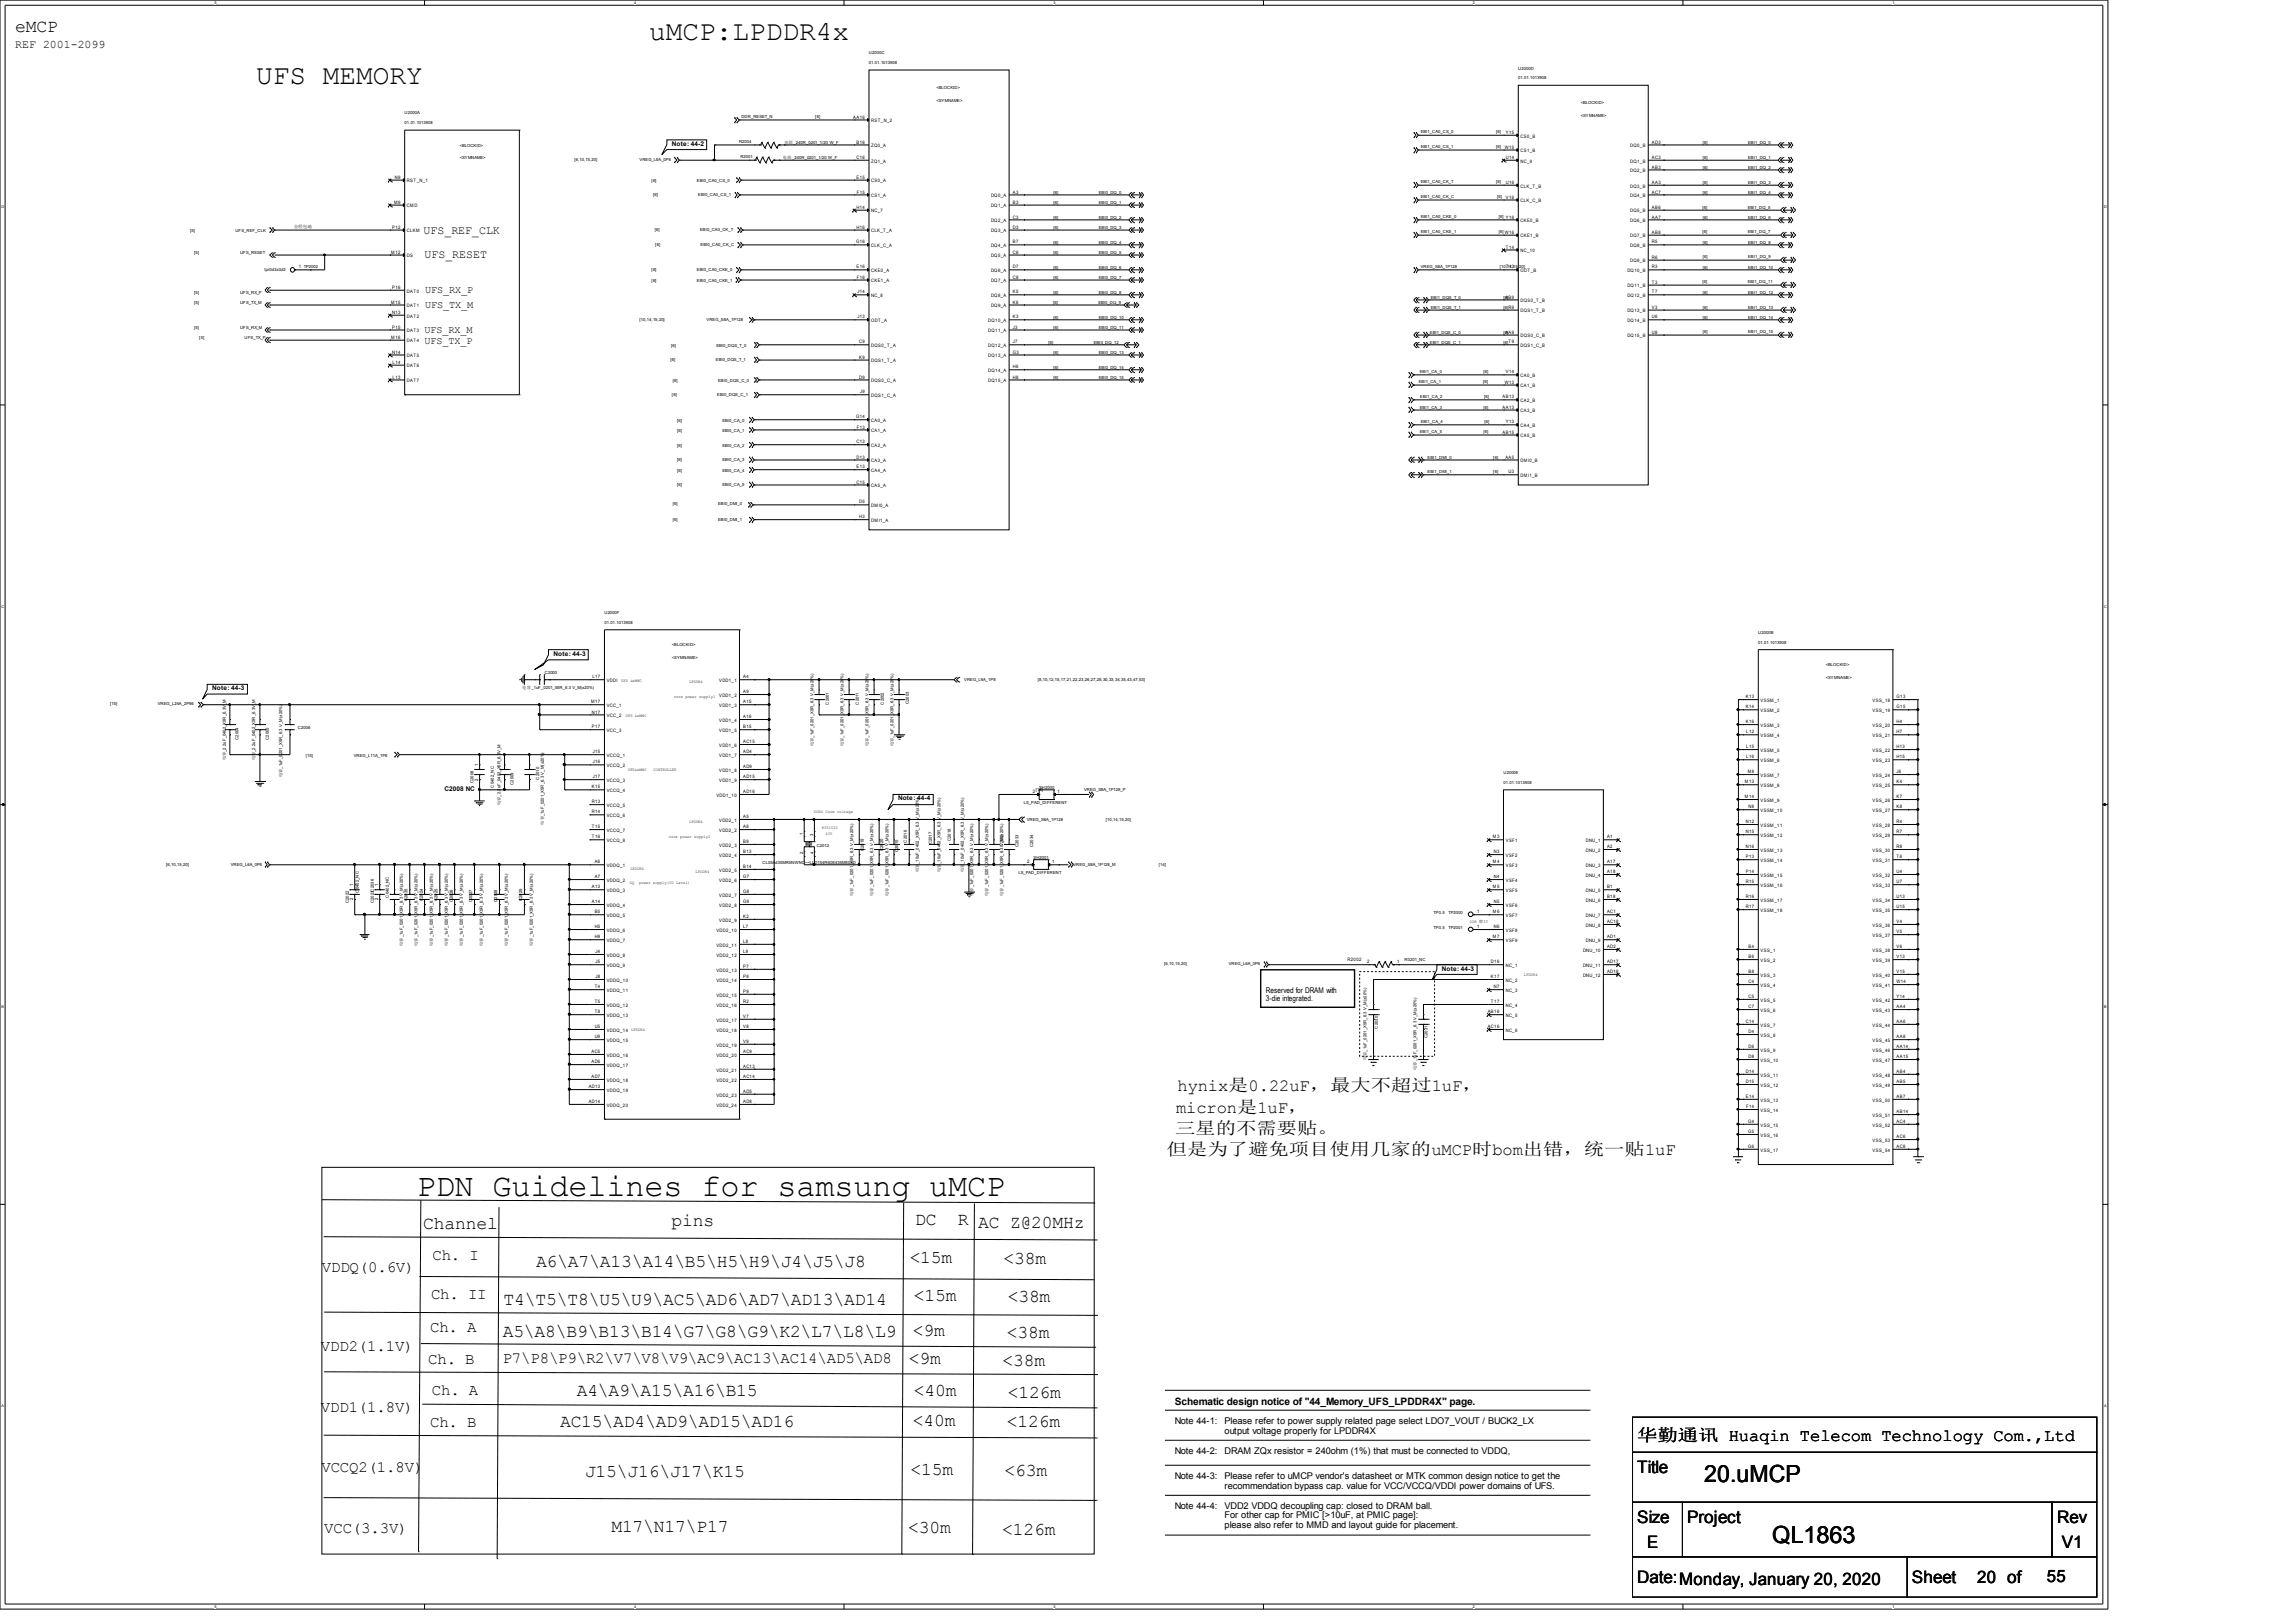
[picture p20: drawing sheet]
<svg xmlns="http://www.w3.org/2000/svg" width="420mm" height="297mm" viewBox="0 0 420 297" stroke-linecap="round" stroke-linejoin="round" font-family="sans-serif">
<defs><g id="words">
<text font-size="5.8" x="76.3" y="219">PDN Guidelines for samsung uMCP</text>
<g font-size="5.1">
<text x="118.9" y="7.3">uMCP:LPDDR4x</text>
<text x="46.9" y="15.4">UFS MEMORY</text>
</g>
<g font-size="4.3">
<text x="312" y="271.2">20.uMCP</text>
<text x="324.4" y="282.5">QL1863</text>
</g>
<g font-size="3.3">
<text x="2.8" y="5.9">eMCP</text>
<text x="77.5" y="225">Channel</text>
<text x="122.9" y="224.4">pins</text>
<text x="167.6" y="224.2">DC</text>
<text x="175.3" y="224.2">R AC Z@20MHz</text>
<text x="98.1" y="231.8">A6\A7\A13\A14\B5\H5\H9\J4\J5\J8</text>
<text x="166.5" y="231.1">&lt;15m</text>
<text x="183.7" y="231.3">&lt;38m</text>
<text x="92.2" y="238.9">T4\T5\T8\U5\U9\AC5\AD6\AD7\AD13\AD14</text>
<text x="167.3" y="238.1">&lt;15m</text>
<text x="184.5" y="238.4">&lt;38m</text>
<text x="92" y="244.6">A5\A8\B9\B13\B14\G7\G8\G9\K2\L7\L8\L9</text>
<text x="167.1" y="244.5">&lt;9m</text>
<text x="184.3" y="244.8">&lt;38m</text>
<text x="166.4" y="249.6">&lt;9m</text>
<text x="183.6" y="250">&lt;38m</text>
<text x="105.6" y="255.6">A4\A9\A15\A16\B15</text>
<text x="167.3" y="255.5">&lt;40m</text>
<text x="184.5" y="255.8">&lt;126m</text>
<text x="102.5" y="261.2">AC15\AD4\AD9\AD15\AD16</text>
<text x="167.1" y="261">&lt;40m</text>
<text x="184.3" y="261.2">&lt;126m</text>
<text x="166.7" y="269.9">&lt;15m</text>
<text x="107.1" y="270.4">J15\J16\J17\K15</text>
<text x="183.9" y="270.2">&lt;63m</text>
<text x="111.9" y="280.4">M17\N17\P17</text>
<text x="166.3" y="280.6">&lt;30m</text>
<text x="183.5" y="281">&lt;126m</text>
</g>
<g font-size="3.1">
<text x="215.3" y="203.7">micron是1uF，</text>
<text x="215.6" y="199.7">hynix是0.22uF，最大不超过1uF，</text>
<text x="215.1" y="207.5">三星的不需要贴。</text>
<text x="213.6" y="211.4">但是为了避免项目使用几家的uMCP时bom出错，统一贴1uF</text>
<text x="299.7" y="263.7">华勤通讯 Huaqin Telecom Technology Com.,Ltd</text>
<text x="299.7" y="269.5">Title</text>
<text x="299.7" y="278.7">Size</text>
<text x="308.9" y="278.7">Project</text>
<text x="376.6" y="278.7">Rev</text>
<text x="301.6" y="283.2">E</text>
<text x="377.4" y="283.2">V1</text>
<text x="299.7" y="289.7">Date:Monday, January 20, 2020</text>
<text x="350" y="289.7">Sheet</text>
<text x="361.9" y="289.7">20 of</text>
<text x="374.7" y="289.5">55</text>
</g>
<g font-size="2.9">
<text x="58.9" y="232.8">VDDQ(0.6V)</text>
<text x="79.2" y="230.7">Ch. I</text>
<text x="78.9" y="237.7">Ch. II</text>
<text x="78.7" y="243.8">Ch. A</text>
<text x="58.8" y="247.2">VDD2(1.1V)</text>
<text x="78.4" y="249.7">Ch. B</text>
<text x="92" y="249.5">P7\P8\P9\R2\V7\V8\V9\AC9\AC13\AC14\AD5\AD8</text>
<text x="79.1" y="255.3">Ch. A</text>
<text x="58.8" y="258.3">VDD1(1.8V)</text>
<text x="78.7" y="261.2">Ch. B</text>
<text x="58.8" y="269.4">VCCQ2(1.8V)</text>
<text x="59.4" y="280.6">VCC(3.3V)</text>
</g>
<g font-size="2.1">
<text x="2.8" y="8.7">REF 2001-2099</text>
<text x="77.6" y="42.8">UFS_REF_CLK</text>
<text x="77.7" y="47.2">UFS_RESET</text>
</g>
<g font-size="1.9">
<text x="77.8" y="53.6">UFS_RX_P</text>
<text x="77.8" y="56.3">UFS_TX_M</text>
<text x="77.7" y="60.9">UFS_RX_M</text>
<text x="77.7" y="62.9">UFS_TX_P</text>
<text x="215.1" y="257.2">Schematic design notice of &quot;44_Memory_UFS_LPDDR4X&quot; page.</text>
</g>
<g font-size="1.7">
<text x="215.1" y="260.6">Note 44-1:</text>
<text x="224.2" y="260.6">Please refer to power supply related page select LDO7_VOUT / BUCK2_LX</text>
<text x="224.2" y="262.4">output voltage properly for LPDDR4X</text>
<text x="215.1" y="266.1">Note 44-2:</text>
<text x="224.2" y="266.1">DRAM ZQx resistor = 240ohm (1%) that must be connected to VDDQ,</text>
<text x="215.1" y="270.7">Note 44-3:</text>
<text x="224.2" y="270.7">Please refer to uMCP vendor's datasheet or MTK common design notice to get the</text>
<text x="224.2" y="272.5">recommendation bypass cap. value for VCC/VCCQ/VDDI power domains of UFS.</text>
<text x="215.1" y="276.1">Note 44-4:</text>
<text x="224.2" y="276.1">VDD2 VDDQ decoupling cap: closed to DRAM ball.</text>
<text x="224.2" y="277.9">For other cap for PMIC [&gt;10uF, at PMIC page]:</text>
<text x="224.2" y="279.7">please also refer to MMD and layout guide for placement.</text>
</g>
<g font-size="1.4">
<text x="231.7" y="181.7">Reserved for DRAM with</text>
<text x="231.7" y="183.2">3-die integrated.</text>
</g>
<g font-size="1.2">
<text x="123" y="26.7">Note: 44-2</text>
<text x="101.3" y="120">Note: 44-3</text>
<text x="38.9" y="126.4">Note: 44-3</text>
<text x="81.4" y="144.7">C2008 NC</text>
<text x="164.4" y="146.5">Note: 44-4</text>
<text x="264" y="177.7">Note: 44-3</text>
</g>
<g font-size=".8">
<text x="159.1" y="9.9">U2000C</text>
<text x="159.1" y="11.8">01.01.1013908</text>
<text x="171.4" y="16.4">&lt;BLOCKID&gt;</text>
<text x="278" y="12.7">U2000D</text>
<text x="278" y="14.5">01.01.1013908</text>
<text x="74.1" y="20.9">U2000A</text>
<text x="74.1" y="22.7">01.01.1013908</text>
<text x="135.7" y="21.6">DDR_RESET_N</text>
<text x="149.3" y="21.6">[6]</text>
<text x="156.2" y="21.7">AA16</text>
<text x="159.5" y="22.4">RST_N_2</text>
<text x="171.4" y="18.7">&lt;SYMNAME&gt;</text>
<text x="289.4" y="21.4">&lt;SYMNAME&gt;</text>
<text x="289.4" y="19.1">&lt;BLOCKID&gt;</text>
<text x="84.2" y="29.2">&lt;SYMNAME&gt;</text>
<text x="84.2" y="26.9">&lt;BLOCKID&gt;</text>
<text x="105.2" y="29.5">[6,10,15,20]</text>
<text x="117.1" y="29.5">VREG_L6A_0P6</text>
<text x="135.3" y="26.1">R2004</text>
<text x="135.6" y="29">R2001</text>
<text x="143.3" y="29.1">电阻_240R_0201_1/20 W_F</text>
<text x="143.6" y="26.4">电阻_240R_0201_1/20 W_F</text>
<text x="156.8" y="26.3">B16</text>
<text x="156.8" y="29.1">C16</text>
<text x="159.5" y="27">ZQ0_A</text>
<text x="159.5" y="29.7">ZQ1_A</text>
<text x="260.1" y="24.4">EBI1_CA0_CS_0</text>
<text x="260.1" y="27.1">EBI1_CA0_CS_1</text>
<text x="273.9" y="24.4">[6]</text>
<text x="273.9" y="27.1">[6]</text>
<text x="275.5" y="27.2">W15</text>
<text x="275.7" y="24.5">Y15</text>
<text x="275.7" y="29.1">U14</text>
<text x="278.4" y="25.2">CS0_B</text>
<text x="278.4" y="27.9">CS1_B</text>
<text x="278.4" y="29.7">NC_9</text>
<text x="298.4" y="27">DQ0_B</text>
<text x="298.4" y="29.7">DQ1_B</text>
<text x="302.4" y="26.3">AD3</text>
<text x="302.4" y="29.1">AC3</text>
<text x="311.7" y="29.1">[6]</text>
<text x="311.7" y="26.4">[6]</text>
<text x="320" y="29.1">EBI1_DQ_1</text>
<text x="320" y="26.4">EBI1_DQ_0</text>
<text x="72.3" y="32.7">N9</text>
<text x="74.5" y="33.4">RST_N_1</text>
<text x="119.3" y="33.3">[6]</text>
<text x="119.5" y="35.8">[6]</text>
<text x="127.6" y="33.3">EBI0_CA0_CS_0</text>
<text x="127.8" y="35.8">EBI0_CA0_CS_1</text>
<text x="156.8" y="32.7">E15</text>
<text x="156.9" y="35.4">F15</text>
<text x="159.5" y="33.4">CS0_A</text>
<text x="185.4" y="35.4">A3</text>
<text x="192.9" y="35.5">[6]</text>
<text x="201.2" y="35.5">EBI0_DQ_0</text>
<text x="260.1" y="33.6">EBI1_CA0_CK_T</text>
<text x="273.9" y="33.6">[6]</text>
<text x="275.7" y="33.6">U16</text>
<text x="278.4" y="34.3">CLK_T_B</text>
<text x="298.4" y="31.5">DQ2_B</text>
<text x="298.4" y="34.3">DQ3_B</text>
<text x="302.4" y="30.8">AB3</text>
<text x="302.4" y="33.6">AA3</text>
<text x="302.4" y="35.4">AC7</text>
<text x="311.7" y="33.6">[6]</text>
<text x="311.7" y="30.9">[6]</text>
<text x="311.7" y="35.5">[6]</text>
<text x="320" y="33.6">EBI1_DQ_3</text>
<text x="320" y="30.9">EBI1_DQ_2</text>
<text x="320" y="35.5">EBI1_DQ_4</text>
<text x="53.8" y="41.7">全程包地</text>
<text x="71.8" y="41.9">P12</text>
<text x="72.1" y="37.3">M9</text>
<text x="74.5" y="38">CMD</text>
<text x="156.8" y="38.2">H14</text>
<text x="156.8" y="41.9">H16</text>
<text x="159.5" y="36.1">CS1_A</text>
<text x="159.5" y="38.9">NC_7</text>
<text x="181.4" y="36.1">DQ0_A</text>
<text x="181.4" y="38">DQ1_A</text>
<text x="181.4" y="40.7">DQ2_A</text>
<text x="185.4" y="37.3">B3</text>
<text x="185.4" y="40">C3</text>
<text x="185.4" y="41.9">D3</text>
<text x="192.9" y="41.9">[6]</text>
<text x="192.9" y="40.1">[6]</text>
<text x="192.9" y="37.3">[6]</text>
<text x="201.2" y="41.9">EBI0_DQ_3</text>
<text x="201.2" y="40.1">EBI0_DQ_2</text>
<text x="201.2" y="37.3">EBI0_DQ_1</text>
<text x="260.1" y="36.3">EBI1_CA0_CK_C</text>
<text x="260.1" y="39.9">EBI1_CA0_CKE_0</text>
<text x="274.1" y="36.3">[6]</text>
<text x="274.4" y="39.9">[6] Y16</text>
<text x="275.7" y="36.4">V16</text>
<text x="278.4" y="37">CLK_C_B</text>
<text x="278.4" y="40.7">CKE0_B</text>
<text x="298.4" y="36.1">DQ4_B</text>
<text x="298.4" y="38.9">DQ5_B</text>
<text x="298.4" y="40.7">DQ6_B</text>
<text x="302.4" y="38.2">AB6</text>
<text x="302.4" y="40">AA7</text>
<text x="311.7" y="38.2">[6]</text>
<text x="311.7" y="40.1">[6]</text>
<text x="320" y="38.2">EBI1_DQ_5</text>
<text x="320" y="40.1">EBI1_DQ_6</text>
<text x="34.8" y="42.4">[5]</text>
<text x="35.6" y="46.5">[5]</text>
<text x="43.1" y="42.4">UFS_REF_CLK</text>
<text x="43.9" y="46.5">UFS_RESET</text>
<text x="71.6" y="46.4">M12</text>
<text x="74.5" y="42.5">CLKM</text>
<text x="74.5" y="47.1">DS</text>
<text x="119.9" y="42.2">[6]</text>
<text x="120" y="45">[6]</text>
<text x="128.2" y="42.2">EBI0_CA0_CK_T</text>
<text x="128.3" y="45">EBI0_CA0_CK_C</text>
<text x="156.7" y="44.6">G16</text>
<text x="159.5" y="42.5">CLK_T_A</text>
<text x="159.5" y="45.2">CLK_C_A</text>
<text x="181.4" y="42.5">DQ3_A</text>
<text x="181.4" y="45.2">DQ4_A</text>
<text x="181.4" y="47.1">DQ5_A</text>
<text x="185.4" y="44.6">B7</text>
<text x="185.4" y="46.4">C6</text>
<text x="192.9" y="46.4">[6]</text>
<text x="192.9" y="44.6">[6]</text>
<text x="201.2" y="46.4">EBI0_DQ_5</text>
<text x="201.2" y="44.6">EBI0_DQ_4</text>
<text x="260.1" y="42.7">EBI1_CA0_CKE_1</text>
<text x="274.4" y="42.7">[6] W16</text>
<text x="275.7" y="45.5">T14</text>
<text x="278.4" y="43.5">CKE1_B</text>
<text x="278.4" y="46.2">NC_10</text>
<text x="298.4" y="43.5">DQ7_B</text>
<text x="298.4" y="45.2">DQ8_B</text>
<text x="302.4" y="42.8">AB8</text>
<text x="302.4" y="44.6">R5</text>
<text x="302.4" y="47.4">R6</text>
<text x="311.7" y="42.7">[6]</text>
<text x="311.7" y="47.3">[6]</text>
<text x="311.7" y="44.6">[6]</text>
<text x="320" y="42.7">EBI1_DQ_7</text>
<text x="320" y="47.3">EBI1_DQ_9</text>
<text x="320" y="44.6">EBI1_DQ_8</text>
<text x="35.6" y="53.9">[5]</text>
<text x="43.9" y="53.9">UFS_RX_P</text>
<text x="48.4" y="49.6">tpr0d3x0d2</text>
<text x="54.7" y="49.1">1 TP2002</text>
<text x="71.8" y="52.9">P16</text>
<text x="74.5" y="53.5">DAT0</text>
<text x="119.3" y="51.6">[6]</text>
<text x="119.3" y="49.6">[6]</text>
<text x="127.6" y="51.6">EBI0_CA0_CKE_1</text>
<text x="127.6" y="49.6">EBI0_CA0_CKE_0</text>
<text x="156.8" y="49.1">E16</text>
<text x="156.9" y="51">F16</text>
<text x="157" y="53.7">J14</text>
<text x="159.5" y="49.8">CKE0_A</text>
<text x="159.5" y="51.7">CKE1_A</text>
<text x="181.4" y="49.8">DQ6_A</text>
<text x="181.4" y="51.7">DQ7_A</text>
<text x="185.4" y="49.1">D7</text>
<text x="185.4" y="51">C8</text>
<text x="185.4" y="53.7">K5</text>
<text x="192.9" y="49.2">[6]</text>
<text x="192.9" y="53.8">[6]</text>
<text x="192.9" y="51">[6]</text>
<text x="201.2" y="49.2">EBI0_DQ_6</text>
<text x="201.2" y="53.8">EBI0_DQ_8</text>
<text x="201.2" y="51">EBI0_DQ_7</text>
<text x="260.1" y="49.1">VREG_S8A_1P128</text>
<text x="274.6" y="49.1">[10,14,15,20]</text>
<text x="275.7" y="49.1">T13</text>
<text x="278.4" y="49.8">ODT_B</text>
<text x="297.9" y="49.8">DQ10_B</text>
<text x="297.9" y="52.6">DQ11_B</text>
<text x="298.4" y="48">DQ9_B</text>
<text x="302.4" y="49.1">R3</text>
<text x="302.4" y="51.9">T3</text>
<text x="302.4" y="53.7">T7</text>
<text x="311.7" y="51.8">[6]</text>
<text x="311.7" y="53.8">[6]</text>
<text x="311.7" y="49.2">[6]</text>
<text x="320" y="51.8">EBI1_DQ_11</text>
<text x="320" y="53.8">EBI1_DQ_12</text>
<text x="320" y="49.2">EBI1_DQ_10</text>
<text x="35.6" y="55.7">[5]</text>
<text x="43.9" y="55.7">UFS_TX_M</text>
<text x="71.6" y="55.6">M15</text>
<text x="71.8" y="57.4">N13</text>
<text x="74.5" y="56.2">DAT1</text>
<text x="74.5" y="58.1">DAT2</text>
<text x="117.1" y="58.8">[10,14,15,20]</text>
<text x="129.4" y="58.8">VREG_S8A_1P128</text>
<text x="157" y="58.3">J13</text>
<text x="159.5" y="54.4">NC_8</text>
<text x="159.5" y="59">ODT_A</text>
<text x="180.9" y="59">DQ10_A</text>
<text x="181.4" y="54.4">DQ8_A</text>
<text x="181.4" y="56.2">DQ9_A</text>
<text x="185.4" y="55.6">K6</text>
<text x="185.4" y="58.3">K3</text>
<text x="192.8" y="55.6">[6]</text>
<text x="192.9" y="58.4">[6]</text>
<text x="201.1" y="55.6">EBI0_DQ_9</text>
<text x="201.2" y="58.4">EBI0_DQ_10</text>
<text x="262" y="56.5">EBI1_DQS_T_1</text>
<text x="262" y="54.6">EBI1_DQS_T_0</text>
<text x="275.3" y="56.5">[6]R9</text>
<text x="275.3" y="54.6">[6]</text>
<text x="275.6" y="54.6">AB9</text>
<text x="278.4" y="55.3">DQS0_T_B</text>
<text x="278.4" y="57.2">DQS1_T_B</text>
<text x="297.9" y="54.4">DQ12_B</text>
<text x="297.9" y="57.2">DQ13_B</text>
<text x="297.9" y="59">DQ14_B</text>
<text x="302.4" y="56.5">V3</text>
<text x="302.4" y="58.3">U6</text>
<text x="311.7" y="58.4">[6]</text>
<text x="311.7" y="56.5">[6]</text>
<text x="320" y="58.4">EBI1_DQ_14</text>
<text x="320" y="56.5">EBI1_DQ_13</text>
<text x="35.6" y="60.2">[5]</text>
<text x="36.5" y="62.1">[5]</text>
<text x="43.9" y="60.2">UFS_RX_M</text>
<text x="44.8" y="62.1">UFS_TX_P</text>
<text x="71.6" y="62">M16</text>
<text x="71.8" y="60.1">P15</text>
<text x="71.8" y="64.7">N14</text>
<text x="74.5" y="60.8">DAT3</text>
<text x="74.5" y="62.7">DAT4</text>
<text x="74.5" y="65.4">DAT5</text>
<text x="122.9" y="63.4">[6]</text>
<text x="131.1" y="63.4">EBI0_DQS_T_0</text>
<text x="157.3" y="62.9">C9</text>
<text x="157.3" y="65.6">K9</text>
<text x="159.5" y="63.5">DQS0_T_A</text>
<text x="180.9" y="60.8">DQ11_A</text>
<text x="180.9" y="63.5">DQ12_A</text>
<text x="180.9" y="65.4">DQ13_A</text>
<text x="185.4" y="60.1">J3</text>
<text x="185.4" y="62.9">J7</text>
<text x="185.4" y="64.7">G3</text>
<text x="191.9" y="62.9">[6]</text>
<text x="192.9" y="64.7">[6]</text>
<text x="192.9" y="60.1">[6]</text>
<text x="200.2" y="62.9">EBI0_DQ_12</text>
<text x="201.2" y="64.7">EBI0_DQ_13</text>
<text x="201.2" y="60.1">EBI0_DQ_11</text>
<text x="261.8" y="61.1">EBI1_DQS_C_0</text>
<text x="261.8" y="62.9">EBI1_DQS_C_1</text>
<text x="275.3" y="61.1">[6]</text>
<text x="275.3" y="62.9">[6]T9</text>
<text x="275.6" y="61.1">AA9</text>
<text x="278.4" y="61.8">DQS0_C_B</text>
<text x="278.4" y="63.5">DQS1_C_B</text>
<text x="297.9" y="61.8">DQ15_B</text>
<text x="302.4" y="61.1">U8</text>
<text x="311.7" y="61">[6]</text>
<text x="320" y="61">EBI1_DQ_15</text>
<text x="71.9" y="66.6">L14</text>
<text x="71.9" y="69.3">L13</text>
<text x="74.5" y="67.3">DAT6</text>
<text x="74.5" y="70">DAT7</text>
<text x="122.8" y="66.2">[6]</text>
<text x="123.2" y="70">[6]</text>
<text x="131.1" y="66.2">EBI0_DQS_T_1</text>
<text x="131.5" y="70">EBI0_DQS_C_0</text>
<text x="157.3" y="69.3">D9</text>
<text x="157.5" y="72">J9</text>
<text x="159.5" y="66.3">DQS1_T_A</text>
<text x="159.5" y="70">DQS0_C_A</text>
<text x="180.9" y="68.1">DQ14_A</text>
<text x="180.9" y="70">DQ15_A</text>
<text x="185.4" y="67.4">H6</text>
<text x="185.4" y="69.3">H8</text>
<text x="192.9" y="69.3">[6]</text>
<text x="192.9" y="67.5">[6]</text>
<text x="201.2" y="69.3">EBI0_DQ_15</text>
<text x="201.2" y="67.5">EBI0_DQ_14</text>
<text x="259.8" y="70">EBI1_CA_1</text>
<text x="259.9" y="68.2">EBI1_CA_0</text>
<text x="271.5" y="70">[6]</text>
<text x="271.6" y="68.2">[6]</text>
<text x="275.5" y="70.2">W13</text>
<text x="275.7" y="68.4">V14</text>
<text x="278.4" y="69">CA0_B</text>
<text x="278.4" y="70.9">CA1_B</text>
<text x="123" y="72.5">[6]</text>
<text x="124" y="77.2">[6]</text>
<text x="131.3" y="72.5">EBI0_DQS_C_1</text>
<text x="132.2" y="77.2">EBI0_CA_0</text>
<text x="156.7" y="76.6">G14</text>
<text x="159.5" y="72.7">DQS1_C_A</text>
<text x="159.5" y="77.2">CA0_A</text>
<text x="259.9" y="74.8">EBI1_CA_3</text>
<text x="260" y="72.8">EBI1_CA_2</text>
<text x="260.1" y="77.3">EBI1_CA_4</text>
<text x="271.6" y="74.8">[6]</text>
<text x="271.7" y="72.8">[6]</text>
<text x="271.8" y="77.3">[6]</text>
<text x="275.1" y="72.9">AB13</text>
<text x="275.1" y="74.8">AA13</text>
<text x="275.7" y="77.5">Y13</text>
<text x="278.4" y="73.6">CA2_B</text>
<text x="278.4" y="75.5">CA3_B</text>
<text x="124" y="79">[6]</text>
<text x="124" y="81.7">[6]</text>
<text x="132.2" y="79">EBI0_CA_1</text>
<text x="132.2" y="81.7">EBI0_CA_2</text>
<text x="156.8" y="81.1">C13</text>
<text x="156.8" y="83.9">D13</text>
<text x="156.9" y="78.4">F13</text>
<text x="159.5" y="79.1">CA1_A</text>
<text x="159.5" y="81.8">CA2_A</text>
<text x="259.9" y="79.3">EBI1_CA_5</text>
<text x="261.4" y="83.9">EBI1_DMI_0</text>
<text x="271.6" y="79.3">[6]</text>
<text x="273.4" y="83.9">[6]</text>
<text x="275.1" y="79.4">AB15</text>
<text x="275.6" y="83.9">AA5</text>
<text x="278.4" y="78.2">CA4_B</text>
<text x="278.4" y="80">CA5_B</text>
<text x="124" y="84.4">[6]</text>
<text x="124" y="86.3">[6]</text>
<text x="124" y="89">[6]</text>
<text x="132.2" y="84.4">EBI0_CA_3</text>
<text x="132.2" y="86.3">EBI0_CA_4</text>
<text x="132.2" y="89">EBI0_CA_5</text>
<text x="156.8" y="85.7">E13</text>
<text x="156.8" y="88.5">C15</text>
<text x="159.5" y="84.6">CA3_A</text>
<text x="159.5" y="86.4">CA4_A</text>
<text x="159.5" y="89.2">CA5_A</text>
<text x="261.4" y="86.6">EBI1_DMI_1</text>
<text x="273.4" y="86.6">[6]</text>
<text x="276.2" y="86.6">U3</text>
<text x="278.4" y="84.6">DMI0_B</text>
<text x="278.4" y="87.3">DMI1_B</text>
<text x="123.2" y="92.4">[6]</text>
<text x="123.2" y="95.3">[6]</text>
<text x="131.5" y="92.4">EBI0_DMI_0</text>
<text x="131.5" y="95.3">EBI0_DMI_1</text>
<text x="157.3" y="92.1">D5</text>
<text x="157.3" y="94.9">H3</text>
<text x="159.5" y="92.8">DMI0_A</text>
<text x="159.5" y="95.5">DMI1_A</text>
<text x="110.7" y="112.4">U2000F</text>
<text x="110.7" y="114.2">01.01.1013908</text>
<text x="123" y="118.3">&lt;BLOCKID&gt;</text>
<text x="321.9" y="116">U2000B</text>
<text x="321.9" y="117.9">01.01.1013908</text>
<text x="99.7" y="123.3">C2000</text>
<text x="108.5" y="124.1">L17</text>
<text x="111.1" y="124.8">VDDI</text>
<text x="113.7" y="124.8">UFS &amp;eMMC</text>
<text x="123" y="120.6">&lt;SYMNAME&gt;</text>
<text x="126.2" y="125">LPDDR4</text>
<text x="131.7" y="124.8">VDD1_1</text>
<text x="136.1" y="124.1">A4</text>
<text x="176.5" y="124.7">VREG_L9A_1P8</text>
<text x="190" y="124.7">[8,10,12,15,17,21,22,23,26,27,28,30,33,34,35,43,47,53]</text>
<text x="334.3" y="124.2">&lt;SYMNAME&gt;</text>
<text x="334.3" y="121.9">&lt;BLOCKID&gt;</text>
<text x="20.2" y="129">[15]</text>
<text x="28.9" y="129">VREG_L24A_2P96</text>
<text x="95.6" y="126.1">电容_1uF_0201_X5R_6.3 V_M(±20%)</text>
<text x="108.2" y="128.7">M17</text>
<text x="108.4" y="130.6">N17</text>
<text x="111.1" y="129.4">VCC_1</text>
<text x="111.1" y="131.3">VCC_2</text>
<text x="114.6" y="131.2">UFS &amp;eMMC</text>
<text x="123.4" y="127.7">core power supply1</text>
<text x="131.7" y="127.5">VDD1_2</text>
<text x="131.7" y="129.4">VDD1_3</text>
<text x="136.1" y="126.9">A9</text>
<text x="136.1" y="128.7">A15</text>
<text x="136.1" y="131.4">A16</text>
<text x="151.7" y="129" transform="rotate(-90 151.7 129)">C2001</text>
<text x="157.2" y="129" transform="rotate(-90 157.2 129)">C2011</text>
<text x="161.8" y="129" transform="rotate(-90 161.8 129)">C2002</text>
<text x="166.4" y="128.9" transform="rotate(-90 166.4 128.9)">C2003</text>
<text x="319.6" y="127.8">K13</text>
<text x="319.6" y="129.7">K14</text>
<text x="322.3" y="128.5">VSSM_1</text>
<text x="322.3" y="130.3">VSSM_2</text>
<text x="342.8" y="128.5">VSS_18</text>
<text x="342.8" y="130.3">VSS_19</text>
<text x="347.2" y="127.8">G13</text>
<text x="347.2" y="129.7">G15</text>
<text x="43.7" y="135.4" transform="rotate(-90 43.7 135.4)">C2004</text>
<text x="49.2" y="135.4" transform="rotate(-90 49.2 135.4)">C2005</text>
<text x="54.5" y="133.4">C2006</text>
<text x="108.4" y="133.3">P17</text>
<text x="108.5" y="137.9">J15</text>
<text x="111.1" y="134">VCC_3</text>
<text x="131.7" y="132.1">VDD1_4</text>
<text x="131.7" y="134">VDD1_5</text>
<text x="131.7" y="136.7">VDD1_6</text>
<text x="136.1" y="133.3">B15</text>
<text x="136.1" y="136">AC15</text>
<text x="136.1" y="137.9">AD4</text>
<text x="148.9" y="136.5" transform="rotate(-90 148.9 136.5)">电容_1uF_0201_X5R_6.3 V_M(±20%)</text>
<text x="154.4" y="136.5" transform="rotate(-90 154.4 136.5)">电容_1uF_0201_X5R_6.3 V_M(±20%)</text>
<text x="159" y="136.5" transform="rotate(-90 159 136.5)">电容_1uF_0201_X5R_6.3 V_M(±20%)</text>
<text x="163.6" y="136.5" transform="rotate(-90 163.6 136.5)">电容_1uF_0201_X5R_6.3 V_M(±20%)</text>
<text x="319.6" y="132.4">K16</text>
<text x="319.7" y="134.2">L12</text>
<text x="319.7" y="136.9">L15</text>
<text x="322.3" y="133">VSSM_3</text>
<text x="322.3" y="134.9">VSSM_4</text>
<text x="322.3" y="137.6">VSSM_5</text>
<text x="342.8" y="133">VSS_20</text>
<text x="342.8" y="134.9">VSS_21</text>
<text x="342.8" y="137.6">VSS_22</text>
<text x="347.2" y="132.4">H4</text>
<text x="347.2" y="134.2">H7</text>
<text x="347.2" y="136.9">H13</text>
<text x="41.3" y="139.1" transform="rotate(-90 41.3 139.1)">电容_2.2uF_0402_X5R_6.3V_M</text>
<text x="46.7" y="139.1" transform="rotate(-90 46.7 139.1)">电容_2.2uF_0402_X5R_6.3V_M</text>
<text x="51.6" y="142.2" transform="rotate(-90 51.6 142.2)">电容_1uF_0201_X5R_6.3 V_M(±20%)</text>
<text x="56" y="138.5">[15]</text>
<text x="64.8" y="138.5">VREG_L11A_1P8</text>
<text x="86.7" y="143.4" transform="rotate(-90 86.7 143.4)">C2008</text>
<text x="87.5" y="142.9" transform="rotate(-90 87.5 142.9)">2</text>
<text x="87.5" y="140.2" transform="rotate(-90 87.5 140.2)">1</text>
<text x="94" y="143.6" transform="rotate(-90 94 143.6)">C2009</text>
<text x="98.7" y="142.7" transform="rotate(-90 98.7 142.7)">C2010</text>
<text x="108.5" y="139.7">J16</text>
<text x="108.5" y="142.4">J17</text>
<text x="111.1" y="138.5">VCCQ_1</text>
<text x="111.1" y="140.4">VCCQ_2</text>
<text x="111.1" y="143.1">VCCQ_3</text>
<text x="115" y="141.2">UFS&amp;eMMC</text>
<text x="119.6" y="141.2">CONTROLLER</text>
<text x="131.7" y="138.5">VDD1_7</text>
<text x="131.7" y="141.3">VDD1_8</text>
<text x="131.7" y="143.1">VDD1_9</text>
<text x="136.1" y="140.6">AD9</text>
<text x="136.1" y="142.4">AD15</text>
<text x="275.3" y="141.6">U2000E</text>
<text x="275.3" y="143.5">01.01.1013908</text>
<text x="319.4" y="143.4">M13</text>
<text x="319.7" y="138.8">L16</text>
<text x="320" y="141.5">M8</text>
<text x="322.3" y="139.5">VSSM_6</text>
<text x="322.3" y="142.2">VSSM_7</text>
<text x="342.8" y="139.5">VSS_23</text>
<text x="342.8" y="142.2">VSS_24</text>
<text x="347.2" y="138.8">H15</text>
<text x="347.2" y="141.5">J6</text>
<text x="347.2" y="143.4">K4</text>
<text x="90.4" y="144.1" transform="rotate(-90 90.4 144.1)">C0402_NC</text>
<text x="91.6" y="147.3" transform="rotate(-90 91.6 147.3)">电容_2.2uF_0402_X5R_6.3V_M</text>
<text x="108.4" y="144.3">K15</text>
<text x="108.4" y="147">R13</text>
<text x="108.4" y="148.9">R14</text>
<text x="111.1" y="145">VCCQ_4</text>
<text x="111.1" y="147.7">VCCQ_5</text>
<text x="111.1" y="149.5">VCCQ_6</text>
<text x="131.1" y="145.8">VDD1_10</text>
<text x="136.1" y="145.1">AD16</text>
<text x="136.1" y="149.7">A5</text>
<text x="149" y="148.9">DDR4 Core voltage</text>
<text x="187.5" y="147.1">LS_PAD_DIFFERENT</text>
<text x="189.1" y="145.1">2</text>
<text x="189.7" y="144.7">[14]</text>
<text x="190.2" y="144.4">SH2000</text>
<text x="193.6" y="145.1">1</text>
<text x="198.5" y="144.7">VREG_S8A_1P128_P</text>
<text x="319.4" y="146.1">M14</text>
<text x="320.1" y="147.9">N8</text>
<text x="322.3" y="144">VSSM_8</text>
<text x="322.3" y="146.8">VSSM_9</text>
<text x="322.3" y="148.6">VSSM_10</text>
<text x="342.8" y="144">VSS_25</text>
<text x="342.8" y="146.8">VSS_26</text>
<text x="342.8" y="148.6">VSS_27</text>
<text x="347.2" y="146.1">K7</text>
<text x="347.2" y="147.9">K8</text>
<text x="99.6" y="150.9" transform="rotate(-90 99.6 150.9)">电容_1uF_0201_X5R_6.3 V_M(±20%)</text>
<text x="108.4" y="151.6">T15</text>
<text x="108.4" y="153.4">T16</text>
<text x="111.1" y="152.3">VCCQ_7</text>
<text x="111.1" y="154.1">VCCQ_8</text>
<text x="122.4" y="153.4">core power supply2</text>
<text x="126.2" y="150.7">LPDDR4</text>
<text x="131.7" y="150.4">VDD2_1</text>
<text x="131.7" y="152.3">VDD2_2</text>
<text x="131.7" y="155">VDD2_3</text>
<text x="136.1" y="151.6">A8</text>
<text x="136.1" y="154.3">B9</text>
<text x="147" y="152.9" transform="rotate(-90 147 152.9)">1</text>
<text x="148.8" y="152.9" transform="rotate(-90 148.8 152.9)">3</text>
<text x="149.5" y="155.1">C2012</text>
<text x="150.5" y="151.8">8351021</text>
<text x="151.1" y="152.8">435</text>
<text x="158.2" y="155.8" transform="rotate(-90 158.2 155.8)">C2019</text>
<text x="161.7" y="155.8" transform="rotate(-90 161.7 155.8)">C2020</text>
<text x="164.4" y="156" transform="rotate(-90 164.4 156)">C2015</text>
<text x="166" y="154.2" transform="rotate(-90 166 154.2)">C2016</text>
<text x="170.6" y="154.5" transform="rotate(-90 170.6 154.5)">C2017</text>
<text x="174.1" y="154" transform="rotate(-90 174.1 154)">C2018</text>
<text x="183.6" y="155" transform="rotate(-90 183.6 155)">C2032</text>
<text x="186.4" y="155.1" transform="rotate(-90 186.4 155.1)">C2033</text>
<text x="188" y="150.2">VREG_S8A_1P128</text>
<text x="189.1" y="155.1" transform="rotate(-90 189.1 155.1)">C2034</text>
<text x="202.4" y="150.2">[10,14,15,20]</text>
<text x="273.3" y="153.4">M3</text>
<text x="275.7" y="154.1">VSF1</text>
<text x="290.3" y="154.1">DNU_1</text>
<text x="290.3" y="155.9">DNU_2</text>
<text x="294.2" y="153.4">A1</text>
<text x="294.2" y="155.2">A2</text>
<text x="319.6" y="150.7">N12</text>
<text x="319.6" y="152.5">N15</text>
<text x="319.6" y="155.2">N16</text>
<text x="322.3" y="151.3">VSSM_11</text>
<text x="322.3" y="153.2">VSSM_12</text>
<text x="322.3" y="155.9">VSSM_13</text>
<text x="342.8" y="151.3">VSS_28</text>
<text x="342.8" y="153.2">VSS_29</text>
<text x="342.8" y="155.9">VSS_30</text>
<text x="347.2" y="150.7">R4</text>
<text x="347.2" y="152.5">R7</text>
<text x="347.2" y="155.2">R8</text>
<text x="30.4" y="158.5">[6,10,15,20]</text>
<text x="42.2" y="158.5">VREG_L6A_0P6</text>
<text x="108.9" y="158">A6</text>
<text x="108.9" y="160.7">A7</text>
<text x="111.1" y="158.7">VDDQ_1</text>
<text x="111.1" y="161.4">VDDQ_2</text>
<text x="115.3" y="161.8">DQ</text>
<text x="115.4" y="159.3">LPDDR4</text>
<text x="117" y="161.8">power supply(IO Level)</text>
<text x="127.3" y="159.7">LPDDR4</text>
<text x="131.7" y="156.8">VDD2_4</text>
<text x="131.7" y="159.5">VDD2_5</text>
<text x="131.7" y="161.4">VDD2_6</text>
<text x="136.1" y="156.2">B13</text>
<text x="136.1" y="158.9">B14</text>
<text x="136.1" y="160.7">G7</text>
<text x="139.6" y="158.1">CL05A435MR5NWNC~~LLD154R60E435ME01D</text>
<text x="147.1" y="156.3" transform="rotate(-90 147.1 156.3)">2</text>
<text x="148.9" y="156.3" transform="rotate(-90 148.9 156.3)">4</text>
<text x="168.2" y="159.6" transform="rotate(-90 168.2 159.6)">电容</text>
<text x="168.2" y="158.1" transform="rotate(-90 168.2 158.1)">_10uF_0402_X5R_6.3 V_M(±20%)</text>
<text x="172.2" y="159.6" transform="rotate(-90 172.2 159.6)">电容</text>
<text x="172.2" y="158.1" transform="rotate(-90 172.2 158.1)">_10uF_0402_X5R_6.3 V_M(±20%)</text>
<text x="176.4" y="159.6" transform="rotate(-90 176.4 159.6)">电容</text>
<text x="176.4" y="158.1" transform="rotate(-90 176.4 158.1)">_10uF_0402_X5R_6.3 V_M(±20%)</text>
<text x="186.4" y="159.9">LS_PAD_DIFFERENT</text>
<text x="188" y="158">2</text>
<text x="189.2" y="157.2">SH2001</text>
<text x="192.6" y="158">1</text>
<text x="196.5" y="158.4">VREG_S8A_1P128_M</text>
<text x="212.2" y="158.4">[14]</text>
<text x="273.3" y="158">M4</text>
<text x="273.5" y="156.2">N3</text>
<text x="273.5" y="160.7">N4</text>
<text x="275.7" y="156.8">VSF2</text>
<text x="275.7" y="158.7">VSF3</text>
<text x="275.7" y="161.4">VSF4</text>
<text x="290.3" y="158.7">DNU_3</text>
<text x="290.3" y="160.5">DNU_4</text>
<text x="294.2" y="158">A17</text>
<text x="294.2" y="159.8">A18</text>
<text x="319.6" y="157.1">P13</text>
<text x="319.6" y="159.8">P14</text>
<text x="319.6" y="161.7">R15</text>
<text x="322.3" y="157.8">VSSM_14</text>
<text x="322.3" y="160.5">VSSM_15</text>
<text x="342.8" y="157.8">VSS_31</text>
<text x="342.8" y="160.5">VSS_32</text>
<text x="347.2" y="157.1">T6</text>
<text x="347.2" y="159.8">U4</text>
<text x="347.2" y="161.7">U7</text>
<text x="63.8" y="165.3" transform="rotate(-90 63.8 165.3)">C2022</text>
<text x="64.7" y="164.8" transform="rotate(-90 64.7 164.8)">2</text>
<text x="64.7" y="162.2" transform="rotate(-90 64.7 162.2)">1</text>
<text x="65.7" y="163.4" transform="rotate(-90 65.7 163.4)">C0402_NC</text>
<text x="68.4" y="165.3" transform="rotate(-90 68.4 165.3)">C2023C2036</text>
<text x="69.3" y="164.8" transform="rotate(-90 69.3 164.8)">2</text>
<text x="69.3" y="162.2" transform="rotate(-90 69.3 162.2)">1</text>
<text x="71.2" y="164.3" transform="rotate(-90 71.2 164.3)">C0402_NC</text>
<text x="74.6" y="165" transform="rotate(-90 74.6 165)">C2035</text>
<text x="77.4" y="165" transform="rotate(-90 77.4 165)">C2024</text>
<text x="80.1" y="165" transform="rotate(-90 80.1 165)">C2025</text>
<text x="82.9" y="165.1" transform="rotate(-90 82.9 165.1)">C2026</text>
<text x="86.4" y="165.1" transform="rotate(-90 86.4 165.1)">C2027</text>
<text x="91" y="165" transform="rotate(-90 91 165)">C2028</text>
<text x="95.6" y="165" transform="rotate(-90 95.6 165)">C2029</text>
<text x="108.4" y="162.6">A13</text>
<text x="108.4" y="165.3">A14</text>
<text x="108.9" y="167.2">B5</text>
<text x="111.1" y="163.3">VDDQ_3</text>
<text x="111.1" y="166">VDDQ_4</text>
<text x="111.1" y="167.8">VDDQ_5</text>
<text x="131.7" y="164.1">VDD2_7</text>
<text x="131.7" y="166">VDD2_8</text>
<text x="136.1" y="163.4">G8</text>
<text x="136.1" y="165.3">G9</text>
<text x="156.2" y="163.9" transform="rotate(-90 156.2 163.9)">电容_1uF_0201_X5R_6.3 V_M(±20%)</text>
<text x="159.9" y="163.9" transform="rotate(-90 159.9 163.9)">电容_1uF_0201_X5R_6.3 V_M(±20%)</text>
<text x="162.6" y="163.9" transform="rotate(-90 162.6 163.9)">电容_1uF_0201_X5R_6.3 V_M(±20%)</text>
<text x="178.1" y="163.9" transform="rotate(-90 178.1 163.9)">电容_1uF_0201_X5R_6.3 V_M(±20%)</text>
<text x="180.9" y="163.9" transform="rotate(-90 180.9 163.9)">电容_1uF_0201_X5R_6.3 V_M(±20%)</text>
<text x="183.6" y="163.9" transform="rotate(-90 183.6 163.9)">电容_1uF_0201_X5R_6.3 V_M(±20%)</text>
<text x="262.5" y="167.2">TP0.5</text>
<text x="265.2" y="167.2">TP2000</text>
<text x="270.4" y="167.2">1</text>
<text x="273.3" y="162.6">M5</text>
<text x="273.3" y="167.2">M6</text>
<text x="273.5" y="165.3">N5</text>
<text x="275.7" y="163.3">VSF5</text>
<text x="275.7" y="166">VSF6</text>
<text x="275.7" y="167.8">VSF7</text>
<text x="290.3" y="163.3">DNU_5</text>
<text x="290.3" y="165">DNU_6</text>
<text x="290.3" y="167.8">DNU_7</text>
<text x="294.2" y="162.6">B1</text>
<text x="294.2" y="164.4">B18</text>
<text x="294.2" y="167.2">AC1</text>
<text x="319.6" y="164.4">R16</text>
<text x="319.6" y="166.2">R17</text>
<text x="322.3" y="162.3">VSSM_16</text>
<text x="322.3" y="165">VSSM_17</text>
<text x="322.3" y="166.9">VSSM_18</text>
<text x="342.8" y="162.3">VSS_33</text>
<text x="342.8" y="165">VSS_34</text>
<text x="342.8" y="166.9">VSS_35</text>
<text x="347.2" y="164.4">U13</text>
<text x="347.2" y="166.2">U15</text>
<text x="73.7" y="173.1" transform="rotate(-90 73.7 173.1)">电容_1uF_0201_X5R_6.3 V_M(±20%)</text>
<text x="76.5" y="173.1" transform="rotate(-90 76.5 173.1)">电容_1uF_0201_X5R_6.3 V_M(±20%)</text>
<text x="79.2" y="173.1" transform="rotate(-90 79.2 173.1)">电容_1uF_0201_X5R_6.3 V_M(±20%)</text>
<text x="82" y="173.1" transform="rotate(-90 82 173.1)">电容_1uF_0201_X5R_6.3 V_M(±20%)</text>
<text x="84.8" y="173.1" transform="rotate(-90 84.8 173.1)">电容_1uF_0201_X5R_6.3 V_M(±20%)</text>
<text x="88.4" y="173.1" transform="rotate(-90 88.4 173.1)">电容_1uF_0201_X5R_6.3 V_M(±20%)</text>
<text x="93" y="173.1" transform="rotate(-90 93 173.1)">电容_1uF_0201_X5R_6.3 V_M(±20%)</text>
<text x="97.5" y="173.1" transform="rotate(-90 97.5 173.1)">电容_1uF_0201_X5R_6.3 V_M(±20%)</text>
<text x="108.9" y="169.9">H5</text>
<text x="108.9" y="171.7">H9</text>
<text x="111.1" y="170.5">VDDQ_6</text>
<text x="111.1" y="172.4">VDDQ_7</text>
<text x="131.1" y="170.5">VDD2_10</text>
<text x="131.1" y="173.3">VDD2_11</text>
<text x="131.7" y="168.7">VDD2_9</text>
<text x="136.1" y="168">K2</text>
<text x="136.1" y="169.9">L7</text>
<text x="136.1" y="172.6">L8</text>
<text x="262.5" y="170">TP0.5</text>
<text x="265.2" y="170">TP2001</text>
<text x="269.1" y="168.9">DDR 串口</text>
<text x="270.4" y="169.9">1</text>
<text x="273.3" y="171.7">M7</text>
<text x="273.5" y="169.9">N6</text>
<text x="275.7" y="170.5">VSF8</text>
<text x="275.7" y="172.4">VSF9</text>
<text x="290.3" y="169.6">DNU_8</text>
<text x="290.3" y="172.4">DNU_9</text>
<text x="294.2" y="168.9">AC18</text>
<text x="294.2" y="171.7">AD1</text>
<text x="294.2" y="173.5">AD2</text>
<text x="320.1" y="173.5">B4</text>
<text x="342.8" y="169.6">VSS_36</text>
<text x="342.8" y="171.5">VSS_37</text>
<text x="347.2" y="168.9">V4</text>
<text x="347.2" y="170.8">V5</text>
<text x="347.2" y="173.5">V6</text>
<text x="109.1" y="174.4">J4</text>
<text x="109.1" y="176.3">J5</text>
<text x="109.1" y="179">J8</text>
<text x="111.1" y="175.1">VDDQ_8</text>
<text x="111.1" y="177">VDDQ_9</text>
<text x="111.1" y="179.7">VDDQ_10</text>
<text x="131.1" y="175.1">VDD2_12</text>
<text x="131.1" y="177.8">VDD2_13</text>
<text x="131.1" y="179.7">VDD2_14</text>
<text x="136.1" y="174.4">L9</text>
<text x="136.1" y="177.2">P7</text>
<text x="136.1" y="179">P8</text>
<text x="213.1" y="176.6">[6,10,15,20]</text>
<text x="225" y="176.6">VREG_L6A_0P6</text>
<text x="246.7" y="176">R2002</text>
<text x="250.3" y="176.3">2</text>
<text x="255.8" y="176.3">1</text>
<text x="257.1" y="175.9">R0201_NC</text>
<text x="273" y="176.3">D16</text>
<text x="273" y="179">K17</text>
<text x="275.7" y="177">NC_1</text>
<text x="275.7" y="179.7">NC_2</text>
<text x="279" y="178.7">LPDDR4</text>
<text x="289.8" y="174.2">DNU_10</text>
<text x="289.8" y="177">DNU_11</text>
<text x="289.8" y="178.8">DNU_12</text>
<text x="294.2" y="176.3">AD17</text>
<text x="294.2" y="178.1">AD18</text>
<text x="320.1" y="175.4">B6</text>
<text x="320.1" y="178.1">B8</text>
<text x="320.1" y="179.9">C4</text>
<text x="322.3" y="174.2">VSS_1</text>
<text x="322.3" y="176.1">VSS_2</text>
<text x="322.3" y="178.8">VSS_3</text>
<text x="342.8" y="174.2">VSS_38</text>
<text x="342.8" y="176.1">VSS_39</text>
<text x="342.8" y="178.8">VSS_40</text>
<text x="347.2" y="175.4">V13</text>
<text x="347.2" y="178.1">V15</text>
<text x="347.2" y="179.9">W14</text>
<text x="108.9" y="180.9">T4</text>
<text x="108.9" y="183.6">T5</text>
<text x="108.9" y="185.4">T8</text>
<text x="111.1" y="181.6">VDDQ_11</text>
<text x="111.1" y="184.3">VDDQ_12</text>
<text x="131.1" y="182.4">VDD2_15</text>
<text x="131.1" y="184.3">VDD2_16</text>
<text x="136.1" y="181.7">P9</text>
<text x="136.1" y="183.6">R2</text>
<text x="272.4" y="185.4">AB16</text>
<text x="273" y="183.6">T17</text>
<text x="273.5" y="180.9">N7</text>
<text x="275.7" y="181.6">NC_3</text>
<text x="275.7" y="184.3">NC_4</text>
<text x="320.1" y="182.7">C5</text>
<text x="320.1" y="184.5">C7</text>
<text x="322.3" y="180.6">VSS_4</text>
<text x="322.3" y="183.3">VSS_5</text>
<text x="322.3" y="185.2">VSS_6</text>
<text x="342.8" y="180.6">VSS_41</text>
<text x="342.8" y="183.3">VSS_42</text>
<text x="342.8" y="185.2">VSS_43</text>
<text x="347.2" y="182.7">Y14</text>
<text x="347.2" y="184.5">AA4</text>
<text x="108.9" y="188.2">U5</text>
<text x="108.9" y="190">U9</text>
<text x="111.1" y="186.1">VDDQ_13</text>
<text x="111.1" y="188.8">VDDQ_14</text>
<text x="111.1" y="190.7">VDDQ_15</text>
<text x="115.6" y="188.8">LPDDR4</text>
<text x="131.1" y="187">VDD2_17</text>
<text x="131.1" y="188.8">VDD2_18</text>
<text x="131.1" y="191.5">VDD2_19</text>
<text x="136.1" y="186.3">V7</text>
<text x="136.1" y="188.2">V8</text>
<text x="136.1" y="190.9">V9</text>
<text x="252.2" y="188.2" transform="rotate(-90 252.2 188.2)">C2030</text>
<text x="261.4" y="190" transform="rotate(-90 261.4 190)">C2031</text>
<text x="272.4" y="188.2">AC16</text>
<text x="275.7" y="186.1">NC_5</text>
<text x="275.7" y="188.8">NC_6</text>
<text x="319.6" y="187.2">C14</text>
<text x="320.1" y="189.1">D4</text>
<text x="320.1" y="191.8">D6</text>
<text x="322.3" y="187.9">VSS_7</text>
<text x="322.3" y="189.8">VSS_8</text>
<text x="342.8" y="187.9">VSS_44</text>
<text x="342.8" y="190.7">VSS_45</text>
<text x="347.2" y="187.2">AA6</text>
<text x="347.2" y="190">AA8</text>
<text x="347.2" y="191.8">AA14</text>
<text x="108.3" y="192.7">AC5</text>
<text x="108.3" y="194.6">AD6</text>
<text x="108.3" y="197.3">AD7</text>
<text x="111.1" y="193.4">VDDQ_16</text>
<text x="111.1" y="195.3">VDDQ_17</text>
<text x="111.1" y="198">VDDQ_18</text>
<text x="131.1" y="193.4">VDD2_20</text>
<text x="131.1" y="196.1">VDD2_21</text>
<text x="131.1" y="198">VDD2_22</text>
<text x="136.1" y="192.7">AC9</text>
<text x="136.1" y="195.4">AC13</text>
<text x="136.1" y="197.3">AC14</text>
<text x="250.2" y="194" transform="rotate(-90 250.2 194)">电</text>
<text x="250.2" y="193.2" transform="rotate(-90 250.2 193.2)">容_1uF_0201_X5R_6.3 V_M(±20%)</text>
<text x="259.3" y="195.8" transform="rotate(-90 259.3 195.8)">电容_1uF_0201_X5R_6.3 V_M(±20%)</text>
<text x="319.6" y="196.4">D14</text>
<text x="320.1" y="193.7">D8</text>
<text x="322.3" y="192.5">VSS_9</text>
<text x="322.3" y="194.3">VSS_10</text>
<text x="322.3" y="197">VSS_11</text>
<text x="342.8" y="192.5">VSS_46</text>
<text x="342.8" y="194.3">VSS_47</text>
<text x="342.8" y="197">VSS_48</text>
<text x="347.2" y="193.7">AA15</text>
<text x="347.2" y="196.4">AB4</text>
<text x="107.8" y="199.2">AD13</text>
<text x="107.8" y="201.9">AD14</text>
<text x="111.1" y="199.8">VDDQ_19</text>
<text x="111.1" y="202.6">VDDQ_20</text>
<text x="131.1" y="200.7">VDD2_23</text>
<text x="131.1" y="202.6">VDD2_24</text>
<text x="136.1" y="200">AD5</text>
<text x="136.1" y="201.9">AD8</text>
<text x="319.6" y="198.2">D15</text>
<text x="319.6" y="200.9">E14</text>
<text x="319.7" y="202.8">F14</text>
<text x="322.3" y="198.9">VSS_12</text>
<text x="322.3" y="201.6">VSS_13</text>
<text x="322.3" y="203.5">VSS_14</text>
<text x="342.8" y="198.9">VSS_49</text>
<text x="342.8" y="201.6">VSS_50</text>
<text x="347.2" y="198.2">AB5</text>
<text x="347.2" y="200.9">AB7</text>
<text x="347.2" y="203.7">AB14</text>
<text x="320" y="205.5">G4</text>
<text x="320" y="207.4">G5</text>
<text x="322.3" y="206.2">VSS_15</text>
<text x="322.3" y="208.1">VSS_16</text>
<text x="342.8" y="204.4">VSS_51</text>
<text x="342.8" y="206.2">VSS_52</text>
<text x="342.8" y="209">VSS_53</text>
<text x="347.2" y="205.5">AC4</text>
<text x="347.2" y="208.3">AC6</text>
<text x="320" y="210.1">G6</text>
<text x="322.3" y="210.8">VSS_17</text>
<text x="342.8" y="210.8">VSS_54</text>
<text x="347.2" y="210.1">AC8</text>
</g>
<g font-size=".7">
<text x="39.3" y=".8">5</text>
<text x="116.1" y=".8">4</text>
<text x="192.9" y=".8">3</text>
<text x="269.7" y=".8">2</text>
<text x="346.5" y=".8">1</text>
<text x=".3" y="38.1">D</text>
<text x="385.2" y="38.1">D</text>
<text x=".3" y="111.3">C</text>
<text x="385.2" y="111.3">C</text>
<text x=".3" y="184.4">B</text>
<text x="385.2" y="184.4">B</text>
<text x=".3" y="257.6">A</text>
<text x="385.2" y="257.6">A</text>
<text x="39.3" y="294.3">5</text>
<text x="116.1" y="294.3">4</text>
<text x="192.9" y="294.3">3</text>
<text x="269.7" y="294.3">2</text>
<text x="346.5" y="294.3">1</text>
</g>
</g></defs>
<path d="M0 0h385.9v294.5h-385.9zM.9 1h384.1v292.6h-384.1z" fill="none" stroke="#000" stroke-width=".18"/>
<g fill="#fff">
<path d="M39.3 .2h.2v.7h-.2z"/>
<path d="M39.3 293.7h.2v.7h-.2z"/>
</g>
<path d="M77.7 0v1M77.7 293.6v.9" fill="none" stroke="#000" stroke-width=".18"/>
<g fill="#fff">
<path d="M116.1 .2h.2v.7h-.2z"/>
<path d="M116.1 293.7h.2v.7h-.2z"/>
</g>
<path d="M154.5 0v1M154.5 293.6v.9" fill="none" stroke="#000" stroke-width=".18"/>
<g fill="#fff">
<path d="M192.9 .2h.2v.7h-.2z"/>
<path d="M192.9 293.7h.2v.7h-.2z"/>
</g>
<path d="M231.3 0v1M231.3 293.6v.9" fill="none" stroke="#000" stroke-width=".18"/>
<g fill="#fff">
<path d="M269.7 .2h.2v.7h-.2z"/>
<path d="M269.7 293.7h.2v.7h-.2z"/>
</g>
<path d="M308.1 0v1M308.1 293.6v.9" fill="none" stroke="#000" stroke-width=".18"/>
<g fill="#fff">
<path d="M346.5 .2h.2v.7h-.2z"/>
<path d="M346.5 293.7h.2v.7h-.2z"/>
<path d="M.3 37.5h.3v.7h-.3z"/>
<path d="M385.2 37.5h.4v.7h-.4z"/>
<path d="M.3 110.7h.3v.7h-.3z"/>
<path d="M385.2 110.7h.4v.7h-.4z"/>
</g>
<path d="M0 74.1h.9M385 74.1h.9" fill="none" stroke="#000" stroke-width=".18"/>
<g fill="#fff">
<path d="M.3 183.8h.3v.7h-.3z"/>
<path d="M385.2 183.8h.4v.7h-.4z"/>
</g>
<path d="M0 147.3h.9M385 147.3h.9" fill="none" stroke="#000" stroke-width=".18"/>
<path d="M.5 147l.4 .3-.4 .1zM385 147.3l.4-.3v.4z" fill="#000" stroke="#000" stroke-width=".18"/>
<g fill="#fff">
<path d="M.3 257h.3v.7h-.3z"/>
<path d="M385.2 257h.4v.7h-.4z"/>
</g>
<g fill="none" stroke="#000" stroke-width=".18">
<path d="M159.1 12.8h25.6v84.2h-25.6zM278 15.6h23.8v73.2h-23.8zM71 33.3h.1M71 37.9h.1M71.1 32.7l.6 .6M71.1 37.3l.6 .6M71.4 33h.1M71.4 37.5h.1M71.4 37.5h2.7M71.4 33h2.7M71.6 32.7l-.6 .6M71.6 37.3l-.6 .6"/>
<path d="M71.7 33.3h.1M71.7 37.9h.1M95.1 23.8h.1M95.1 23.8h-21v48.4M95.1 23.8v48.4M122.1 25.6h7.3v1.8h-7.3l-.9 .9 .9-1.9zM123.4 28.8h.1M123.4 29.7h.1M123.4 28.8l.6 .5-.6 .4M124 29.7h.1M124 28.8h.1M124 28.8l.4 .5"/>
<path d="M124.4 29.3h.1M124.4 29.3h13.9M124.4 29.3l-.4 .4M130.8 29.3h.1M130.8 26.5h.1M130.8 26.5h8.5M130.8 26.5v2.8M134.5 22.5h.1M134.5 21.5h.1M134.5 21.5l.4 .5-.4 .5M134.5 35.2h.1M134.5 36.2h.1"/>
<path d="M134.5 35.2l.5 .5-.5 .5M134.8 32.5h.1M134.8 33.4h.1M134.8 32.5l.5 .5-.5 .4M134.9 21.5h.1M134.9 22.5h.1M134.9 21.5l.5 .5M135 36.2h.1M135 35.2h.1M135 35.2l.5 .5M135.3 33.4h.1M135.3 32.5h.1"/>
<path d="M135.3 32.5l.4 .5M135.4 22h.1M135.4 22l-.5 .5M135.4 22h23.7M135.5 35.7h.1M135.5 35.7h23.6M135.5 35.7l-.5 .5M135.7 33h.1M135.7 33l-.4 .4M135.7 33h23.4M137.2 29.3h.1M138.1 26.5h.1"/>
<path d="M138.1 29.3h.1M138.3 29.3h.1M138.5 28.7h.1M138.5 28.7l-.2 .6M138.5 28.7l.6 1.1M139 26.5h.1M139.1 29.8h.1M139.3 26.5h.1M139.4 26h.1M139.4 26l-.1 .5M139.4 26l.6 1.1M139.6 28.7h.1"/>
<path d="M139.6 28.7l-.5 1.1M139.6 28.7l.6 1.1M140 27.1h.1M140.2 29.8h.1M140.5 26h.1M140.5 26l-.5 1.1M140.5 26l.6 1.1M140.7 28.7h.1M140.7 28.7l-.5 1.1M140.7 28.7l.6 1.1M141.1 27.1h.1M141.3 29.8h.1"/>
<path d="M141.6 29.3h.1M141.6 29.3h17.5M141.6 29.3l-.3 .5M141.6 26h.1M141.6 26l-.5 1.1M141.6 26l.6 1.1M141.7 29.3h.1M142.2 27.1h.1M142.5 26.5h.1M142.5 26.5h16.6M142.5 26.5l-.3 .6M142.7 26.5h.1"/>
<path d="M142.7 29.3h.1M143.6 26.5h.1M156 38.8h.1M156.1 38.2l.6 .6M156.4 22h.1M156.4 26.5h.1M156.4 29.3h.1M156.4 33h.1M156.4 35.7h.1M156.4 38.5h.1M156.4 38.5h2.7M156.6 38.2l-.6 .6"/>
<path d="M156.7 38.8h.1M184.7 35.7h22M184.7 37.5h22M187.5 35.7h.1M187.5 37.5h.1M206.7 35.7l.4 .5M206.7 37.5l.4 .5M207.1 35.2h.1M207.1 36.2h.1M207.1 35.7h.1M207.1 39.8h.1M207.1 37.1h.1"/>
<path d="M207.1 38h.1M207.1 37.5h.1M207.1 35.7h1.9M207.1 35.2l-.4 .5M207.1 35.7l.5 .5M207.1 39.8l-.4 .4M207.1 37.1l-.4 .4M207.1 37.5l.5 .5M207.1 37.5h1.9M207.6 36.2h.1M207.6 35.2h.1M207.6 39.8h.1"/>
<path d="M207.6 38h.1M207.6 37.1h.1M207.6 35.2l-.5 .5M207.6 39.8l-.5 .4M207.6 37.1l-.5 .4M208.5 35.2h.1M208.5 36.2h.1M208.5 39.8h.1M208.5 37.1h.1M208.5 38h.1M208.5 37.1l.5 .4M208.5 35.2l.5 .5"/>
<path d="M208.5 39.8l.5 .4M209 36.2h.1M209 35.2h.1M209 39.8h.1M209 38h.1M209 37.1h.1M209 35.2l.4 .5-.4 .5M209 35.7l-.5 .5M209 37.1l.4 .4-.4 .5M209 39.8l.4 .4-.4 .6M209 37.5l-.5 .5M258.8 25.2h.1"/>
<path d="M258.8 24.2h.1M258.8 34.3h.1M258.8 33.4h.1M258.8 37.1h.1M258.8 36.2h.1M258.8 28h.1M258.8 27h.1M258.8 39.8h.1M258.8 24.2l.4 .6-.4 .4M258.8 33.4l.4 .5-.4 .4M258.8 36.2l.4 .4-.4 .5M258.8 27l.4 .5-.4 .5"/>
<path d="M258.8 39.8l.4 .4-.4 .6M259.2 24.2h.1M259.2 25.2h.1M259.2 33.4h.1M259.2 34.3h.1M259.2 36.2h.1M259.2 37.1h.1M259.2 27h.1M259.2 28h.1M259.2 39.8h.1M259.2 24.2l.5 .6M259.2 33.4l.5 .5"/>
<path d="M259.2 36.2l.5 .4M259.2 27l.5 .5M259.2 39.8l.5 .4M259.7 33.9h.1M259.7 36.6h.1M259.7 27.5h.1M259.7 24.8h.1M259.7 24.8l-.5 .4M259.7 33.9l-.5 .4M259.7 36.6l-.5 .5M259.7 27.5l-.5 .5M259.7 33.9h18.3"/>
<path d="M259.7 24.8h18.3M259.7 27.5h18.3M259.7 36.6h18.3M274.9 29.7h.1M275 29.1l.6 .6M275.3 24.8h.1M275.3 27.5h.1M275.3 29.3h.1M275.3 33.9h.1M275.3 36.6h.1M275.3 29.3h2.7M275.5 29.1l-.6 .6"/>
<path d="M275.6 29.7h.1M301.8 33.9h23.7M301.8 31.1h23.7M301.8 29.3h23.7M301.8 26.5h23.7M301.8 38.5h24.2M301.8 35.7h23.7M304.5 26.5h.1M304.5 29.3h.1M304.5 31.1h.1M304.5 33.9h.1M304.5 35.7h.1"/>
<path d="M304.5 38.5h.1M325.5 33.9l.5 .4M325.5 31.1l.5 .5M325.5 29.3l.5 .4M325.5 26.5l.5 .5M325.5 35.7l.5 .5M326 33.4h.1M326 34.3h.1M326 33.9h.1M326 30.7h.1M326 31.6h.1M326 31.1h.1"/>
<path d="M326 28.8h.1M326 29.7h.1M326 29.3h.1M326 26.1h.1M326 27h.1M326 26.5h.1M326 39.8h.1M326 35.2h.1M326 36.2h.1M326 35.7h.1M326 33.4l-.5 .5M326 33.9l.5 .4"/>
<path d="M326 33.9h1.8M326 30.7l-.5 .4M326 31.1l.5 .5M326 31.1h1.8M326 28.8l-.5 .5M326 29.3l.5 .4M326 29.3h1.8M326 26.1l-.5 .4M326 26.5l.5 .5M326 26.5h1.8M326 39.8l-.5 .4M326 38.5l.5 .4"/>
<path d="M326 35.7l.5 .5M326 35.2l-.5 .5M326 35.7h1.8M326.5 34.3h.1M326.5 33.4h.1M326.5 31.6h.1M326.5 30.7h.1M326.5 29.7h.1M326.5 28.8h.1M326.5 27h.1M326.5 26.1h.1M326.5 39.8h.1"/>
<path d="M326.5 38h.1M326.5 38.9h.1M326.5 38.5h.1M326.5 36.2h.1M326.5 35.2h.1M326.5 33.4l-.5 .5M326.5 30.7l-.5 .4M326.5 28.8l-.5 .5M326.5 26.1l-.5 .4M326.5 39.8l-.5 .4M326.5 38.5l.4 .4M326.5 38l-.5 .5"/>
<path d="M326.5 38.5h1.8M326.5 35.2l-.5 .5M326.9 38.9h.1M326.9 38h.1M326.9 38l-.4 .5M327.4 33.4h.1M327.4 34.3h.1M327.4 30.7h.1M327.4 31.6h.1M327.4 28.8h.1M327.4 29.7h.1M327.4 26.1h.1"/>
<path d="M327.4 27h.1M327.4 39.8h.1M327.4 35.2h.1M327.4 36.2h.1M327.4 33.4l.4 .5M327.4 30.7l.4 .4M327.4 28.8l.4 .5M327.4 26.1l.4 .4M327.4 39.8l.4 .4M327.4 35.2l.4 .5M327.8 34.3h.1M327.8 33.4h.1"/>
<path d="M327.8 31.6h.1M327.8 30.7h.1M327.8 29.7h.1M327.8 28.8h.1M327.8 27h.1M327.8 26.1h.1M327.8 39.8h.1M327.8 38h.1M327.8 38.9h.1M327.8 36.2h.1M327.8 35.2h.1M327.8 31.1l-.4 .5"/>
<path d="M327.8 33.4l.5 .5-.5 .4M327.8 33.9l-.4 .4M327.8 30.7l.5 .4-.5 .5M327.8 28.8l.5 .5-.5 .4M327.8 29.3l-.4 .4M327.8 26.1l.5 .4-.5 .5M327.8 26.5l-.4 .5M327.8 39.8l.5 .4-.5 .6M327.8 38l.5 .5M327.8 35.2l.5 .5-.5 .5M327.8 35.7l-.4 .5M328.3 38.9h.1"/>
<path d="M328.3 38h.1M328.3 38l.5 .5-.5 .4M328.3 38.5l-.5 .4M48.9 52.6h.1M48.9 53.5h.1M48.9 55.4h.1M48.9 56.2h.1M48.9 60h.1M48.9 52.6l-.4 .5 .4 .4M48.9 55.4l-.4 .4 .4 .4M48.9 60l-.4 .4 .4 .4M49.4 42.5h.1"/>
<path d="M49.4 41.7h.1M49.4 52.6h.1M49.4 53.5h.1M49.4 55.4h.1M49.4 56.2h.1M49.4 60h.1M49.4 53.1h.1M49.4 55.8h.1M49.4 41.7l.5 .4-.5 .4M49.4 52.6l-.5 .5 .5 .4M49.4 55.4l-.5 .4 .5 .4M49.4 60l-.5 .4 .5 .4"/>
<path d="M49.4 55.8h24.7M49.4 53.1h24.7M49.9 41.7h.1M49.9 42.5h.1M49.9 46.3h.1M49.9 47.1h.1M49.9 41.7l.4 .4M49.9 46.3l-.5 .4 .5 .4M50.3 46.3h.1M50.3 47.1h.1M50.3 42.1h.1M50.3 42.1l-.4 .4"/>
<path d="M50.3 46.3l-.4 .4 .4 .4M50.3 42.1h23.8M50.3 46.7h23.8M54 49.4h.1M56.8 49.4h.1M59.4 46.7h.1M59.4 46.7v2.7h-5.4M71 58h.1M71.1 57.4l.6 .6M71.4 42.1h.1M71.4 46.7h.1M71.4 53.1h.1"/>
<path d="M71.4 55.8h.1M71.4 57.7h.1M71.4 57.7h2.7M71.6 57.4l-.6 .6M71.7 58h.1M134.7 50.8h.1M134.7 51.7h.1M134.7 50.8l.4 .5-.4 .4M134.8 49h.1M134.8 49.9h.1M134.8 49l.5 .4-.5 .5M135 44.4h.1"/>
<path d="M135 45.3h.1M135 41.7h.1M135 42.5h.1M135 44.4l.6 .4-.6 .5M135 41.7l.6 .4-.6 .4M135.1 51.7h.1M135.1 50.8h.1M135.1 50.8l.5 .5M135.3 49.9h.1M135.3 49h.1M135.3 49l.4 .4M135.6 45.3h.1"/>
<path d="M135.6 44.4h.1M135.6 42.5h.1M135.6 41.7h.1M135.6 44.4l.4 .4M135.6 41.7l.4 .4M135.6 51.3h.1M135.6 51.3h23.5M135.6 51.3l-.5 .4M135.7 49.4h.1M135.7 49.4h23.4M135.7 49.4l-.4 .5M136 42.1h.1"/>
<path d="M136 44.8h.1M136 44.8h23.1M136 42.1h23.1M136 44.8l-.4 .5M136 42.1l-.4 .4M137.2 58.1h.1M137.2 58.1l.5 .4M137.7 58.5h.1M137.7 58.1h.1M137.7 58.5l-.5 .5M137.7 58.1l.4 .4M138.1 58.5h.1"/>
<path d="M138.1 58.5h21M138.1 58.5l-.4 .5M156 54.3h.1M156.1 53.7l.6 .6M156.4 42.1h.1M156.4 44.8h.1M156.4 49.4h.1M156.4 51.3h.1M156.4 54h.1M156.4 58.5h.1M156.4 54h2.7M156.6 53.7l-.6 .6"/>
<path d="M156.7 54.3h.1M184.7 40.2h22M184.7 44.8h22M184.7 54h22M184.7 49.4h22M184.7 58.5h22M184.7 42.1h22M184.7 46.7h22M184.7 55.8h21M184.7 51.3h22M187.5 40.2h.1M187.5 42.1h.1"/>
<path d="M187.5 44.8h.1M187.5 46.7h.1M187.5 49.4h.1M187.5 51.3h.1M187.5 54h.1M187.5 55.8h.1M187.5 58.5h.1M205.7 55.8l.5 .4M206.2 55.4h.1M206.2 56.2h.1M206.2 55.8h.1M206.2 55.8l.5 .4"/>
<path d="M206.2 55.4l-.5 .4M206.2 55.8h1.8M206.7 56.2h.1M206.7 55.4h.1M206.7 42.1l.4 .4M206.7 40.2l.4 .6M206.7 49.4l.4 .5M206.7 46.7l.4 .4M206.7 44.8l.4 .5M206.7 58.5l.4 .5M206.7 55.4l-.5 .4M206.7 54l.4 .5"/>
<path d="M206.7 51.3l.4 .4M207.1 41.7h.1M207.1 42.5h.1M207.1 42.1h.1M207.1 40.8h.1M207.1 40.2h.1M207.1 49h.1M207.1 49.9h.1M207.1 49.4h.1M207.1 46.3h.1M207.1 47.1h.1M207.1 46.7h.1"/>
<path d="M207.1 44.4h.1M207.1 45.3h.1M207.1 44.8h.1M207.1 58.1h.1M207.1 59h.1M207.1 58.5h.1M207.1 53.5h.1M207.1 54.5h.1M207.1 54h.1M207.1 50.8h.1M207.1 51.7h.1M207.1 51.3h.1"/>
<path d="M207.1 60h.1M207.1 40.2h1.9M207.1 44.8h1.9M207.1 54h1.9M207.1 49.4h1.9M207.1 58.5h1.9M207.1 41.7l-.4 .4M207.1 42.1l.5 .4M207.1 44.4l-.4 .4M207.1 40.2l.5 .6M207.1 42.1h1.9M207.1 49l-.4 .4"/>
<path d="M207.1 49.4l.5 .5M207.1 46.3l-.4 .4M207.1 46.7l.5 .4M207.1 44.8l.5 .5M207.1 46.7h1.9M207.1 58.1l-.4 .4M207.1 58.5l.5 .5M207.1 53.5l-.4 .5M207.1 54l.5 .5M207.1 50.8l-.4 .5M207.1 51.3l.5 .4M207.1 51.3h1.9"/>
<path d="M207.1 60l-.4 .4M207.6 42.5h.1M207.6 41.7h.1M207.6 40.8h.1M207.6 49.9h.1M207.6 49h.1M207.6 47.1h.1M207.6 46.3h.1M207.6 45.3h.1M207.6 44.4h.1M207.6 59h.1M207.6 58.1h.1"/>
<path d="M207.6 55.4h.1M207.6 56.2h.1M207.6 54.5h.1M207.6 53.5h.1M207.6 51.7h.1M207.6 50.8h.1M207.6 60h.1M207.6 41.7l-.5 .4M207.6 49l-.5 .4M207.6 46.3l-.5 .4M207.6 44.4l-.5 .4M207.6 58.1l-.5 .4"/>
<path d="M207.6 55.4l.4 .4M207.6 53.5l-.5 .5M207.6 50.8l-.5 .5M207.6 60l-.5 .4M208 56.2h.1M208 55.4h.1M208 55.4l.5 .4-.5 .4M208 55.8l-.4 .4M208.5 41.7h.1M208.5 42.5h.1M208.5 40.8h.1M208.5 49h.1"/>
<path d="M208.5 49.9h.1M208.5 46.3h.1M208.5 47.1h.1M208.5 44.4h.1M208.5 45.3h.1M208.5 58.1h.1M208.5 59h.1M208.5 53.5h.1M208.5 54.5h.1M208.5 50.8h.1M208.5 51.7h.1M208.5 60h.1"/>
<path d="M208.5 41.7l.5 .4M208.5 50.8l.5 .5M208.5 49l.5 .4M208.5 46.3l.5 .4M208.5 44.4l.5 .4M208.5 60l.5 .4M208.5 58.1l.5 .4M208.5 53.5l.5 .5M209 42.5h.1M209 41.7h.1M209 40.8h.1M209 49.9h.1"/>
<path d="M209 49h.1M209 47.1h.1M209 46.3h.1M209 45.3h.1M209 44.4h.1M209 59h.1M209 58.1h.1M209 54.5h.1M209 53.5h.1M209 51.7h.1M209 50.8h.1M209 60h.1"/>
<path d="M209 44.4l.4 .4-.4 .5M209 41.7l.4 .4-.4 .4M209 42.1l-.5 .4M209 40.2l-.5 .6M209 46.3l.4 .4-.4 .4M209 49l.4 .4-.4 .5M209 49.4l-.5 .5M209 46.7l-.5 .4M209 44.8l-.5 .5M209 58.1l.4 .4-.4 .5M209 58.5l-.5 .5M209 50.8l.4 .5-.4 .4"/>
<path d="M209 53.5l.4 .5-.4 .5M209 54l-.5 .5M209 51.3l-.5 .4M209 60l.4 .4-.4 .4M258.8 49.9h.1M258.8 49h.1M258.8 43.5h.1M258.8 42.5h.1M258.8 40.8h.1M258.8 49l.4 .4-.4 .5M258.8 42.5l.4 .5-.4 .5M259.2 49h.1"/>
<path d="M259.2 49.9h.1M259.2 42.5h.1M259.2 43.5h.1M259.2 40.8h.1M259.2 57.2h.1M259.2 56.2h.1M259.2 55.4h.1M259.2 54.5h.1M259.2 49l.5 .4M259.2 42.5l.5 .5M259.2 56.2l-.4 .6 .4 .4M259.2 56.8l.5 .4"/>
<path d="M259.2 56.8h1.9M259.2 54.5l-.4 .4 .4 .5M259.2 54.9l.5 .5M259.2 54.9h1.9M259.7 56.2h.1M259.7 57.2h.1M259.7 54.5h.1M259.7 55.4h.1M259.7 43h.1M259.7 40.2h.1M259.7 49.4h.1M259.7 49.4l-.5 .5"/>
<path d="M259.7 43l-.5 .5M259.7 40.2l-.5 .6M259.7 56.2l-.5 .6M259.7 54.5l-.5 .4M259.7 40.2h18.3M259.7 43h18.3M259.7 49.4h18.3M260.6 57.2h.1M260.6 56.2h.1M260.6 55.4h.1M260.6 54.5h.1M260.6 56.2l.5 .6"/>
<path d="M260.6 54.5l.5 .4M261.1 56.2h.1M261.1 57.2h.1M261.1 56.8h.1M261.1 54.5h.1M261.1 55.4h.1M261.1 54.9h.1M261.1 56.2l.4 .6M261.1 56.8l-.5 .4M261.1 54.5l.4 .4M261.1 54.9l-.5 .5M261.5 54.9h.1"/>
<path d="M261.5 56.8h.1M261.5 56.8l-.4 .4M261.5 56.8h16.5M261.5 54.9l-.4 .5M261.5 54.9h16.5M274.9 46.1h.1M275 45.5l.6 .6M275.3 40.2h.1M275.3 43h.1M275.3 45.7h.1M275.3 49.4h.1M275.3 54.9h.1"/>
<path d="M275.3 56.8h.1M275.3 45.7h2.7M275.5 45.5l-.6 .6M275.6 46.1h.1M301.8 56.8h24.2M301.8 40.2h23.7M301.8 47.6h24.2M301.8 44.8h23.7M301.8 43h24.2M301.8 54h23.7M301.8 52.2h24.2M301.8 49.4h23.7"/>
<path d="M301.8 58.5h23.7M304.5 40.2h.1M304.5 43h.1M304.5 44.8h.1M304.5 47.6h.1M304.5 49.4h.1M304.5 52.2h.1M304.5 54h.1M304.5 56.8h.1M304.5 58.5h.1M325.5 40.2l.5 .6M325.5 44.8l.5 .5"/>
<path d="M325.5 54l.5 .5M325.5 49.4l.5 .5M325.5 58.5l.5 .5M326 40.8h.1M326 40.2h.1M326 44.4h.1M326 45.3h.1M326 44.8h.1M326 53.5h.1M326 54.5h.1M326 54h.1M326 49h.1"/>
<path d="M326 49.9h.1M326 49.4h.1M326 58.1h.1M326 59h.1M326 58.5h.1M326 40.2l.5 .6M326 40.2h1.8M326 47.6l.5 .4M326 44.8l.5 .5M326 44.4l-.5 .4M326 44.8h1.8M326 43l.5 .5"/>
<path d="M326 53.5l-.5 .5M326 54l.5 .5M326 54h1.8M326 52.2l.5 .4M326 49.4l.5 .5M326 49l-.5 .4M326 49.4h1.8M326 58.1l-.5 .4M326 58.5l.5 .5M326 58.5h1.8M326 56.8l.5 .4M326.5 40.8h.1"/>
<path d="M326.5 47.1h.1M326.5 48h.1M326.5 47.6h.1M326.5 45.3h.1M326.5 44.4h.1M326.5 42.5h.1M326.5 43.5h.1M326.5 43h.1M326.5 54.5h.1M326.5 53.5h.1M326.5 51.7h.1M326.5 52.6h.1"/>
<path d="M326.5 52.2h.1M326.5 49.9h.1M326.5 49h.1M326.5 59h.1M326.5 58.1h.1M326.5 56.2h.1M326.5 57.2h.1M326.5 56.8h.1M326.5 56.8h1.8M326.5 47.1l-.5 .5M326.5 47.6l.4 .4M326.5 47.6h1.8"/>
<path d="M326.5 44.4l-.5 .4M326.5 43l.4 .5M326.5 42.5l-.5 .5M326.5 43h1.8M326.5 53.5l-.5 .5M326.5 52.2l.4 .4M326.5 51.7l-.5 .5M326.5 52.2h1.8M326.5 49l-.5 .4M326.5 58.1l-.5 .4M326.5 56.8l.4 .4M326.5 56.2l-.5 .6"/>
<path d="M326.9 48h.1M326.9 47.1h.1M326.9 43.5h.1M326.9 42.5h.1M326.9 52.6h.1M326.9 51.7h.1M326.9 57.2h.1M326.9 56.2h.1M326.9 47.1l-.4 .5M326.9 42.5l-.4 .5M326.9 51.7l-.4 .5M326.9 56.2l-.4 .6"/>
<path d="M327.4 40.8h.1M327.4 44.4h.1M327.4 45.3h.1M327.4 53.5h.1M327.4 54.5h.1M327.4 49h.1M327.4 49.9h.1M327.4 58.1h.1M327.4 59h.1M327.4 44.4l.4 .4M327.4 53.5l.4 .5M327.4 49l.4 .4"/>
<path d="M327.4 58.1l.4 .4M327.8 40.8h.1M327.8 47.1h.1M327.8 48h.1M327.8 45.3h.1M327.8 44.4h.1M327.8 42.5h.1M327.8 43.5h.1M327.8 54.5h.1M327.8 53.5h.1M327.8 51.7h.1M327.8 52.6h.1"/>
<path d="M327.8 49.9h.1M327.8 49h.1M327.8 59h.1M327.8 58.1h.1M327.8 56.2h.1M327.8 57.2h.1M327.8 40.2l-.4 .6M327.8 49l.5 .4-.5 .5M327.8 47.1l.5 .5M327.8 44.4l.5 .4-.5 .5M327.8 44.8l-.4 .5M327.8 42.5l.5 .5"/>
<path d="M327.8 53.5l.5 .5-.5 .5M327.8 54l-.4 .5M327.8 51.7l.5 .5M327.8 49.4l-.4 .5M327.8 58.5l-.4 .5M327.8 58.1l.5 .4-.5 .5M327.8 56.2l.5 .6M328.3 48h.1M328.3 47.1h.1M328.3 43.5h.1M328.3 42.5h.1M328.3 52.6h.1"/>
<path d="M328.3 51.7h.1M328.3 57.2h.1M328.3 56.2h.1M328.3 42.5l.5 .5-.5 .5M328.3 47.1l.5 .5-.5 .4M328.3 47.6l-.5 .4M328.3 43l-.5 .5M328.3 56.2l.5 .6-.5 .4M328.3 51.7l.5 .5-.5 .4M328.3 52.2l-.5 .4M328.3 56.8l-.5 .4M48.9 61.8h.1"/>
<path d="M48.9 62.7h.1M48.9 60.8h.1M48.9 61.8l-.4 .5 .4 .4M49.4 61.8h.1M49.4 62.7h.1M49.4 60.8h.1M49.4 62.3h.1M49.4 60.4h.1M49.4 61.8l-.5 .5 .5 .4M49.4 60.4h24.7M49.4 62.3h24.7M71 65.3h.1"/>
<path d="M71 67.2h.1M71 69.9h.1M71.1 64.7l.6 .6M71.1 66.6l.6 .6M71.1 69.3l.6 .6M71.4 60.4h.1M71.4 62.3h.1M71.4 65h.1M71.4 66.8h.1M71.4 69.5h.1M71.4 65h2.7M71.4 69.5h2.7"/>
<path d="M71.4 66.8h2.7M71.6 64.7l-.6 .6M71.6 66.6l-.6 .6M71.6 69.3l-.6 .6M71.7 65.3h.1M71.7 67.2h.1M71.7 69.9h.1M74.1 72.2h.1M74.1 72.2h21M95.1 72.2h.1M137.2 77.3h.1M137.2 76.4h.1"/>
<path d="M137.2 79.1h.1M137.2 78.3h.1M137.2 76.4l.5 .4-.5 .5M137.2 78.3l.5 .4-.5 .4M137.7 76.4h.1M137.7 77.3h.1M137.7 78.3h.1M137.7 79.1h.1M137.7 76.4l.4 .4M137.7 78.3l.4 .4M138.1 69.1h.1M138.1 70h.1"/>
<path d="M138.1 62.7h.1M138.1 63.6h.1M138.1 65.4h.1M138.1 66.3h.1M138.1 71.8h.1M138.1 72.8h.1M138.1 78.7h.1M138.1 76.8h.1M138.1 69.1l.4 .4-.4 .5M138.1 62.7l.4 .4-.4 .5M138.1 65.4l.4 .5-.4 .4M138.1 71.8l.4 .4-.4 .6"/>
<path d="M138.1 76.8l-.4 .5M138.1 78.7l-.4 .4M138.1 76.8h21M138.1 78.7h21M138.5 70h.1M138.5 69.1h.1M138.5 63.6h.1M138.5 62.7h.1M138.5 66.3h.1M138.5 65.4h.1M138.5 72.8h.1M138.5 71.8h.1"/>
<path d="M138.5 69.1l.5 .4M138.5 62.7l.5 .4M138.5 65.4l.5 .5M138.5 71.8l.5 .4M139 72.2h.1M139 65.9h.1M139 63.1h.1M139 69.5h.1M139 63.1h20.1M139 69.5h20.1M139 69.5l-.5 .5M139 63.1l-.5 .5"/>
<path d="M139 65.9l-.5 .4M139 72.2l-.5 .6M139 72.2h20.1M139 65.9h20.1M156.4 63.1h.1M156.4 65.9h.1M156.4 69.5h.1M156.4 72.2h.1M156.4 76.8h.1M156.4 78.7h.1M184.7 63.1h21M184.7 65h22"/>
<path d="M184.7 60.4h22M184.7 69.5h22M184.7 67.7h22M187.5 60.4h.1M187.5 63.1h.1M187.5 65h.1M187.5 67.7h.1M187.5 69.5h.1M205.7 63.1l.5 .5M206.2 62.7h.1M206.2 63.6h.1M206.2 63.1h.1"/>
<path d="M206.2 63.1h1.8M206.2 62.7l-.5 .4M206.2 63.1l.5 .5M206.7 63.6h.1M206.7 62.7h.1M206.7 65l.4 .4M206.7 62.7l-.5 .4M206.7 60.4l.4 .4M206.7 69.5l.4 .5M206.7 67.7l.4 .5M207.1 64.5h.1M207.1 65.4h.1"/>
<path d="M207.1 65h.1M207.1 60.8h.1M207.1 60.4h.1M207.1 69.1h.1M207.1 70h.1M207.1 69.5h.1M207.1 67.3h.1M207.1 68.2h.1M207.1 67.7h.1M207.1 64.5l-.4 .5M207.1 65l.5 .4M207.1 67.3l-.4 .4"/>
<path d="M207.1 65h1.9M207.1 60.4l.5 .4M207.1 60.4h1.9M207.1 69.1l-.4 .4M207.1 69.5l.5 .5M207.1 67.7l.5 .5M207.1 69.5h1.9M207.1 67.7h1.9M207.6 65.4h.1M207.6 64.5h.1M207.6 62.7h.1M207.6 63.6h.1"/>
<path d="M207.6 60.8h.1M207.6 70h.1M207.6 69.1h.1M207.6 68.2h.1M207.6 67.3h.1M207.6 64.5l-.5 .5M207.6 62.7l.4 .4M207.6 69.1l-.5 .4M207.6 67.3l-.5 .4M208 63.6h.1M208 62.7h.1M208 62.7l.5 .4-.5 .5"/>
<path d="M208 63.1l-.4 .5M208.5 64.5h.1M208.5 65.4h.1M208.5 60.8h.1M208.5 69.1h.1M208.5 70h.1M208.5 67.3h.1M208.5 68.2h.1M208.5 64.5l.5 .5M208.5 69.1l.5 .4M208.5 67.3l.5 .4M209 65.4h.1"/>
<path d="M209 64.5h.1M209 60.8h.1M209 70h.1M209 69.1h.1M209 68.2h.1M209 67.3h.1M209 67.3l.4 .4-.4 .5M209 64.5l.4 .5-.4 .4M209 65l-.5 .4M209 60.4l-.5 .4M209 69.1l.4 .4-.4 .5M209 69.5l-.5 .5"/>
<path d="M209 67.7l-.5 .5M257.9 73.7h.1M257.9 72.8h.1M257.9 70.9h.1M257.9 70h.1M257.9 69.1h.1M257.9 68.2h.1M257.9 79.1h.1M257.9 78.3h.1M257.9 77.3h.1M257.9 75.5h.1M257.9 74.5h.1"/>
<path d="M257.9 72.8l.4 .4-.4 .5M257.9 70l.4 .5-.4 .4M257.9 68.2l.4 .4-.4 .5M257.9 79.1l.4 .5-.4 .4M257.9 77.3l.4 .5-.4 .5M257.9 74.5l.4 .5-.4 .5M258.3 72.8h.1M258.3 73.7h.1M258.3 70h.1M258.3 70.9h.1M258.3 68.2h.1M258.3 69.1h.1"/>
<path d="M258.3 79.1h.1M258.3 77.3h.1M258.3 78.3h.1M258.3 74.5h.1M258.3 75.5h.1M258.3 72.8l.5 .4M258.3 70l.5 .5M258.3 68.2l.5 .4M258.3 79.1l.5 .5M258.3 77.3l.5 .5M258.3 74.5l.5 .5M258.8 79.6h.1"/>
<path d="M258.8 77.8h.1M258.8 75h.1M258.8 73.2h.1M258.8 70.5h.1M258.8 68.6h.1M258.8 73.2l-.5 .5M258.8 70.5l-.5 .4M258.8 68.6l-.5 .5M258.8 79.6l-.5 .4M258.8 77.8l-.5 .5M258.8 75l-.5 .5M258.8 68.6h19.2"/>
<path d="M258.8 70.5h19.2M258.8 73.2h19.2M258.8 75h19.2M258.8 77.8h19.2M258.8 79.6h19.2M259.2 61.8h.1M259.2 60.8h.1M259.2 63.6h.1M259.2 62.7h.1M259.2 60.8l-.4 .5 .4 .5M259.2 61.3l.5 .5M259.2 61.3h1.9"/>
<path d="M259.2 62.7l-.4 .4 .4 .5M259.2 63.1l.5 .5M259.2 63.1h1.9M259.7 60.8h.1M259.7 61.8h.1M259.7 62.7h.1M259.7 63.6h.1M259.7 60.8l-.5 .5M259.7 62.7l-.5 .4M260.6 61.8h.1M260.6 60.8h.1M260.6 63.6h.1"/>
<path d="M260.6 62.7h.1M260.6 60.8l.5 .5M260.6 62.7l.5 .4M261.1 60.8h.1M261.1 61.8h.1M261.1 61.3h.1M261.1 62.7h.1M261.1 63.6h.1M261.1 63.1h.1M261.1 60.8l.4 .5M261.1 61.3l-.5 .5M261.1 62.7l.4 .4"/>
<path d="M261.1 63.1l-.5 .5M261.5 61.3h.1M261.5 63.1h.1M261.5 61.3l-.4 .5M261.5 61.3h16.5M261.5 63.1l-.4 .5M261.5 63.1h16.5M275.3 61.3h.1M275.3 63.1h.1M275.3 68.6h.1M275.3 70.5h.1M275.3 73.2h.1"/>
<path d="M275.3 75h.1M275.3 77.8h.1M275.3 79.6h.1M301.8 61.3h23.7M304.5 61.3h.1M325.5 61.3l.5 .5M326 60.8h.1M326 61.8h.1M326 61.3h.1M326 61.3h1.8M326 60.8l-.5 .5M326 61.3l.5 .5"/>
<path d="M326.5 61.8h.1M326.5 60.8h.1M326.5 60.8l-.5 .5M327.4 60.8h.1M327.4 61.8h.1M327.4 60.8l.4 .5M327.8 61.8h.1M327.8 60.8h.1M327.8 60.8l.5 .5-.5 .5M327.8 61.3l-.4 .5M137 92h.1M137 92.8h.1"/>
<path d="M137 92l.4 .4-.4 .4M137.2 81.9h.1M137.2 81h.1M137.2 84.6h.1M137.2 83.7h.1M137.2 86.5h.1M137.2 85.5h.1M137.2 89.2h.1M137.2 88.3h.1M137.2 94.7h.1M137.2 95.6h.1M137.2 81l.5 .4-.5 .5"/>
<path d="M137.2 83.7l.5 .5-.5 .4M137.2 85.5l.5 .5-.5 .5M137.2 88.3l.5 .5-.5 .4M137.2 94.7l.5 .4-.5 .5M137.4 92.8h.1M137.4 92h.1M137.4 92l.5 .4M137.7 81h.1M137.7 81.9h.1M137.7 83.7h.1M137.7 84.6h.1M137.7 85.5h.1"/>
<path d="M137.7 86.5h.1M137.7 88.3h.1M137.7 89.2h.1M137.7 95.6h.1M137.7 94.7h.1M137.7 81l.4 .4M137.7 83.7l.4 .5M137.7 85.5l.4 .5M137.7 88.3l.4 .5M137.7 94.7l.4 .4M137.9 92.4h.1M137.9 92.4l-.5 .4"/>
<path d="M137.9 92.4h21.2M138.1 84.2h.1M138.1 81.4h.1M138.1 88.8h.1M138.1 86h.1M138.1 95.1h.1M138.1 84.2h21M138.1 81.4l-.4 .5M138.1 84.2l-.4 .4M138.1 86l-.4 .5M138.1 88.8l-.4 .4M138.1 95.1l-.4 .5"/>
<path d="M138.1 81.4h21M138.1 86h21M138.1 88.8h21M138.1 95.1h21M156.4 81.4h.1M156.4 84.2h.1M156.4 86h.1M156.4 88.8h.1M156.4 92.4h.1M156.4 95.1h.1M257.9 80h.1M258.3 80h.1"/>
<path d="M258.3 84.6h.1M258.3 83.7h.1M258.3 87.4h.1M258.3 86.5h.1M258.3 86.5l-.4 .4 .4 .5M258.3 83.7l-.4 .5 .4 .4M258.3 84.2l.5 .4M258.3 84.2h1.9M258.3 86.9l.5 .5M258.3 86.9h1.9M258.8 83.7h.1M258.8 84.6h.1"/>
<path d="M258.8 86.5h.1M258.8 87.4h.1M258.8 83.7l-.5 .5M258.8 86.5l-.5 .4M259.7 84.6h.1M259.7 83.7h.1M259.7 87.4h.1M259.7 86.5h.1M259.7 83.7l.5 .5M259.7 86.5l.5 .4M260.2 83.7h.1M260.2 84.6h.1"/>
<path d="M260.2 84.2h.1M260.2 86.5h.1M260.2 87.4h.1M260.2 86.9h.1M260.2 83.7l.4 .5M260.2 84.2l-.5 .4M260.2 86.5l.4 .4M260.2 86.9l-.5 .5M260.6 84.2h.1M260.6 86.9h.1M260.6 84.2l-.4 .4M260.6 84.2h17.4"/>
<path d="M260.6 86.9l-.4 .5M260.6 86.9h17.4M275.3 84.2h.1M275.3 86.9h.1M100.4 118.9h7.3v1.9h-7.3l-2.5 1.7 1.6-.8 .9-1.9zM135.4 115.3h.1M135.4 115.3h-24.7v89.5M135.4 115.3v89.5M346.5 118.9h.1M346.5 118.9h-24.6v94.2M346.5 118.9v94.2M36.3 128.6h.1"/>
<path d="M36.3 129.4h.1M36.3 128.6l.4 .4-.4 .4M36.7 129.4h.1M36.7 128.6h.1M36.7 128.6l.6 .4M37.3 129h.1M37.3 129l-.6 .4M37.3 129h73.4M37.9 125.3h7.4v1.7h-7.4l-.8 1 .8-1.8zM41.1 133.5h1.9M41.1 132.6h1.9M42.1 133.5h.1"/>
<path d="M42.1 132.6h.1M42.1 134.5h.1M42.1 131.7h.1M42.1 138.1h.1M42.1 129h.1M42.1 129v3.6M42.1 133.5v4.6M43 133.5h.1M43 132.6h.1M46.7 133.5h1.8M46.7 132.6h1.8M47.6 133.5h.1"/>
<path d="M47.6 132.6h.1M47.6 134.5h.1M47.6 131.7h.1M47.6 129h.1M47.6 138.1h.1M47.6 129v3.6M47.6 133.5v9.5M48.5 133.5h.1M48.5 132.6h.1M52.2 132.6h.1M52.2 133.5h.1M52.2 133.5h1.7"/>
<path d="M52.2 132.6h1.7M53.1 132.6h.1M53.1 133.5h.1M53.1 131.7h.1M53.1 134.5h.1M53.1 129h.1M53.1 133.5v4.6h-11M53.1 129v3.6M72.2 137.7h.1M72.2 138.5h.1M72.2 137.7l.5 .4-.5 .4M72.7 138.5h.1"/>
<path d="M72.7 137.7h.1M72.7 137.7l.5 .4M73.2 138.1l-.5 .4M73.2 138.1h37.5M87.8 140h.1M87.8 138.1h.1M87.8 138.1v2.7M92.4 140h.1M92.4 138.1h.1M92.4 138.1v2.7M95.2 124.3h.1M95.2 124.3v.2"/>
<path d="M95.5 124.7h.1M95.5 124.1v.6M95.8 123.7h.1M95.8 123.7v1.4M96 123.5h.1M96 124.4h.1M96 123.5v1.8M96 124.4h2.8M96.9 140h.1M96.9 138.1h.1M96.9 138.1v2.7M97.9 124.4h.1"/>
<path d="M98.8 123.5h.1M98.8 124.4h.1M98.8 129h.1M98.8 130.8h.1M98.8 133.5h.1M98.8 133.5h11.9M98.8 130.8h11.9M98.8 123.5v1.8M98.8 129v4.5M99.7 124.4h.1M99.7 123.5h.1M99.7 124.4h11"/>
<path d="M99.7 123.5v1.8M100.6 124.4h.1M103.4 138.1h.1M103.4 140h.1M103.4 140h7.3M103.4 138.1v6.5M107.9 124.4h.1M107.9 129h.1M107.9 130.8h.1M107.9 133.5h.1M107.9 138.1h.1M107.9 140h.1"/>
<path d="M135.4 133.5h5.4M135.4 124.4h39.3M135.4 129h5.4M135.4 138.1h5.4M135.4 127.1h5.4M135.4 131.7h5.4M135.4 136.3h5.4M138.1 124.4h.1M138.1 127.1h.1M138.1 129h.1M138.1 131.7h.1M138.1 133.5h.1"/>
<path d="M138.1 136.3h.1M138.1 138.1h.1M140.8 124.4h.1M140.8 138.1h.1M140.8 136.3h.1M140.8 133.5h.1M140.8 131.7h.1M140.8 129h.1M140.8 127.1h.1M140.8 124.4v21h-5.4M149.1 127.1h1.8M149.1 128h1.8"/>
<path d="M149.9 128h.1M149.9 127.1h.1M149.9 129h.1M149.9 126.3h.1M149.9 130.8h.1M149.9 124.4h.1M149.9 130.8h14.7M149.9 124.4v2.7M149.9 128v2.8M150.9 128h.1M150.9 127.1h.1M154.5 127.1h1.9"/>
<path d="M154.5 128h1.9M155.4 128h.1M155.4 127.1h.1M155.4 129h.1M155.4 126.3h.1M155.4 130.8h.1M155.4 124.4h.1M155.4 124.4v2.7M155.4 128v2.8M156.4 128h.1M156.4 127.1h.1M159.1 127.1h1.9"/>
<path d="M159.1 128h1.9M160 128h.1M160 127.1h.1M160 129h.1M160 126.3h.1M160 124.4h.1M160 130.8h.1M160 124.4v2.7M160 128v2.8M161 128h.1M161 127.1h.1M163.7 134.5h1.8"/>
<path d="M163.7 127.1h1.8M163.7 128h1.8M164 134.7h1.3M164.3 135h.1M164.3 135h.7M164.5 135.3h.2M164.6 128h.1M164.6 127.1h.1M164.6 129h.1M164.6 126.3h.1M164.6 124.4h.1M164.6 130.8h.1"/>
<path d="M164.6 124.4v2.7M164.6 128v6.5M164.7 135.3h.1M165.3 134.7h.1M165.5 134.5h.1M165.5 128h.1M165.5 127.1h.1M174.7 124.4l.4 .4M175.1 124.8h.1M175.1 124h.1M175.1 124l-.4 .4M175.6 124h.1"/>
<path d="M175.6 124.8h.1M175.6 124l-.5 .4 .5 .4M318.3 134.5h.1M318.3 139.1h.1M318.3 129.9h.1M318.3 132.6h.1M318.3 128h.1M318.3 137.2h.1M318.3 134.5h3.6M318.3 128v83.7M318.3 132.6h3.6M318.3 128h3.6"/>
<path d="M318.3 129.9h3.6M318.3 137.2h3.6M318.3 139.1h3.6M319.1 128h.1M319.1 129.9h.1M319.1 132.6h.1M319.1 134.5h.1M319.1 137.2h.1M319.1 139.1h.1M346.5 134.5h4.6M346.5 132.6h4.6M346.5 128h4.6"/>
<path d="M346.5 129.9h4.6M346.5 137.2h4.6M346.5 139.1h4.6M349.3 128h.1M349.3 129.9h.1M349.3 132.6h.1M349.3 134.5h.1M349.3 137.2h.1M349.3 139.1h.1M351.1 137.2h.1M351.1 139.1h.1M351.1 132.6h.1"/>
<path d="M351.1 134.5h.1M351.1 128h.1M351.1 129.9h.1M351.1 128v83.7M46.7 143h1.8M46.9 143.4h1.3M47.2 143.6h.1M47.2 143.6h.7M47.5 143.9h.2M47.7 143.9h.1M48.2 143.4h.1M48.5 143h.1"/>
<path d="M48.5 157.8h.1M48.5 158.7h.1M48.5 157.8l.4 .5-.4 .4M48.9 158.7h.1M48.9 157.8h.1M48.9 157.8l.5 .5M49.4 158.3h.1M49.4 158.3l-.5 .4M49.4 158.3h61.3M64.9 158.3h.1M64.9 158.3v4.5M69.5 158.3h.1"/>
<path d="M69.5 158.3v4.5M72.2 158.3h.1M72.2 158.3v5.4M75 158.3h.1M75 158.3v5.4M77.7 158.3h.1M77.7 158.3v5.4M80.5 158.3h.1M80.5 158.3v5.4M83.2 158.3h.1M83.2 158.3v5.4M86.9 146.6h.1"/>
<path d="M86.9 140.8h.1M86.9 141.8h.1M86.9 158.3h.1M86.9 146.6h1.8M86.9 140.8h1.8M86.9 141.8h1.8M86.9 158.3v5.4M87.1 146.9h.1M87.1 146.9h1.4M87.5 147.2h.6M87.7 147.4h.1M87.7 147.4h.2"/>
<path d="M87.8 140.8h.1M87.8 141.8h.1M87.8 142.7h.1M87.8 144.6h.1M87.8 141.8v4.8M88.1 147.2h.1M91.4 158.3h.1M91.4 140.8h1.9M91.4 141.8h1.9M91.4 158.3v5.4M92.4 141.8h.1M92.4 140.8h.1"/>
<path d="M92.4 142.7h.1M92.4 144.6h.1M92.4 141.8v2.8M93.3 141.8h.1M93.3 140.8h.1M96 158.3h.1M96 158.3v5.4M96 140.8h1.9M96 141.8h1.9M96.9 141.8h.1M96.9 140.8h.1M96.9 142.7h.1"/>
<path d="M96.9 141.8v2.8h-9.1M97.9 141.8h.1M97.9 140.8h.1M103.4 142.7h.1M103.4 144.6h.1M103.4 142.7h7.3M103.4 144.6h7.3M104.2 158.3h.1M104.2 158.3v43.8M107.9 142.7h.1M107.9 144.6h.1M107.9 147.3h.1"/>
<path d="M107.9 149.1h.1M107.9 151.8h.1M107.9 153.7h.1M107.9 158.3h.1M107.9 147.3h2.8M107.9 149.1h2.8M107.9 151.8h2.8M107.9 153.7h2.8M135.4 154.5h6.3M135.4 142.7h5.4M135.4 151.8h6.3M135.4 140.8h5.4"/>
<path d="M135.4 150h51.1M135.4 156.4h6.3M135.4 159.1h6.3M138.1 140.8h.1M138.1 142.7h.1M138.1 145.4h.1M138.1 150h.1M138.1 151.8h.1M138.1 154.5h.1M138.1 156.4h.1M138.1 159.1h.1M140.8 140.8h.1"/>
<path d="M140.8 142.7h.1M141.7 150h.1M141.7 151.8h.1M141.7 154.5h.1M141.7 159.1h.1M141.7 156.4h.1M141.7 150v52.1h-6.3M147.2 154h.1M147.2 155h.1M147.2 153.1h.1M147.2 155.9h.1M147.2 152.2h.1"/>
<path d="M147.2 156.7h.1M147.2 150h.1M147.2 155v3.3h42M147.2 154h1.9M147.2 155h1.9v3.3M147.2 150v4M147.5 154.6h.1M147.5 154.3h.1M147.5 154.6h1.2M147.5 154.3h1.2M148.2 155h.1M148.2 154h.1"/>
<path d="M148.2 154v.3M148.2 154.6v.4M149.1 154h.1M149.1 153.1h.1M149.1 155.9h.1M149.1 152.2h.1M149.1 156.7h.1M149.1 158.3h.1M149.1 150h.1M149.1 150v4M156.4 154.5h1.8M156.4 155.5h1.8"/>
<path d="M157.3 155.5h.1M157.3 154.5h.1M157.3 156.4h.1M157.3 153.7h.1M157.3 150h.1M157.3 158.3h.1M157.3 150v4.5M157.3 155.5v2.8M158.2 155.5h.1M158.2 154.5h.1M160 154.5h1.9M160 155.5h1.9"/>
<path d="M161 155.5h.1M161 154.5h.1M161 156.4h.1M161 153.7h.1M161 158.3h.1M161 150h.1M161 150v4.5M161 155.5v2.8M161.9 155.5h.1M161.9 154.5h.1M162.8 154.5h1.8M162.8 155.5h1.8"/>
<path d="M163.5 145.4h7.4v1.9h-7.4l-.9 .9 .9-1.9zM163.7 155.5h.1M163.7 154.5h.1M163.7 156.4h.1M163.7 153.7h.1M163.7 150h.1M163.7 158.3h.1M163.7 150v4.5M163.7 155.5v2.8M164.6 155.5h.1M164.6 154.5h.1M165.5 154.5h.1"/>
<path d="M165.5 155.5h.1M165.5 154.5h1.9M165.5 155.5h1.9M166.5 154.5h.1M166.5 155.5h.1M166.5 153.7h.1M166.5 156.4h.1M166.5 150h.1M166.5 158.3h.1M166.5 150v4.5M166.5 155.5v2.8M170.1 154.5h.1"/>
<path d="M170.1 155.5h.1M170.1 154.5h1.9M170.1 155.5h1.9M171 154.5h.1M171 155.5h.1M171 153.7h.1M171 156.4h.1M171 150h.1M171 158.3h.1M171 150v4.5M171 155.5v2.8M173.7 154.5h.1"/>
<path d="M173.7 155.5h.1M173.7 154.5h1.9M173.7 155.5h1.9M174.7 154.5h.1M174.7 155.5h.1M174.7 153.7h.1M174.7 156.4h.1M174.7 150h.1M174.7 158.3h.1M174.7 150v4.5M174.7 155.5v2.8M177.4 158.3h.1"/>
<path d="M177.4 158.3v5M178.3 154.5h1.9M178.3 155.5h1.9M179.2 155.5h.1M179.2 154.5h.1M179.2 156.4h.1M179.2 153.7h.1M179.2 150h.1M179.2 150v4.5M179.2 155.5v2.8M180.2 155.5h.1M180.2 154.5h.1"/>
<path d="M181.1 154.5h1.8M181.1 155.5h1.8M181.9 155.5h.1M181.9 154.5h.1M181.9 156.4h.1M181.9 153.7h.1M181.9 150h.1M181.9 158.3h.1M181.9 150v4.5M181.9 155.5v2.8M182.9 155.5h.1M182.9 154.5h.1"/>
<path d="M182.9 145.4h.1M182.9 150h.1M182.9 145.4h7.3M182.9 145.4v4.6M183.8 154.5h1.9M183.8 155.5h1.9M184.7 155.5h.1M184.7 154.5h.1M184.7 156.4h.1M184.7 153.7h.1M184.7 150h.1M184.7 158.3h.1"/>
<path d="M184.7 150v4.5M184.7 155.5v2.8M185.7 155.5h.1M185.7 154.5h.1M186.5 150h.1M186.5 150l.5 .5M187 150.5h.1M187 149.5h.1M187 149.5l-.5 .5M187.4 158.3h.1M187.5 149.5h.1M187.5 150.5h.1"/>
<path d="M187.5 149.5l-.5 .5 .5 .5M188.4 145.4h.1M189.2 158.3h.1M189.2 159.1h.1M189.2 157.3h.1M189.2 159.1h2.7M189.2 157.3h2.7M189.2 157.3v1.8M190.2 145.4h.1M190.2 146.3h.1M190.2 144.6h.1M190.2 144.6h2.8"/>
<path d="M190.2 146.3h2.8M190.2 144.6v1.7M191.9 158.3h.1M191.9 157.3h.1M191.9 159.1h.1M191.9 158.3h3.7M191.9 157.3v1.8M193 145.4h.1M193 144.6h.1M193 146.3h.1M193 145.4h6.4M193 144.6v1.7"/>
<path d="M193.8 158.3h.1M194.8 145.4h.1M195.6 158.7h.1M195.6 157.8h.1M195.6 157.8l.5 .5-.5 .4M196.1 158.7h.1M196.1 157.8h.1M196.1 157.8l.4 .5-.4 .4M199.4 145h.1M199.4 145.9h.1M199.4 145l.4 .4-.4 .5M199.8 145h.1"/>
<path d="M199.8 145.9h.1M199.8 145l.4 .4-.4 .5M272.2 154h.1M272.2 156.7h.1M272.2 158.6h.1M272.3 153.4l.6 .6M272.3 156.2l.6 .5M272.3 158l.6 .6M272.5 153.7h.1M272.5 156.4h.1M272.5 158.3h.1M272.5 153.7h2.8"/>
<path d="M272.5 158.3h2.8M272.5 156.4h2.8M272.8 153.4l-.6 .6M272.8 156.2l-.6 .5M272.8 158l-.6 .6M272.9 154h.1M272.9 156.7h.1M272.9 158.6h.1M275.3 144.6h18.2v45.7h-18.2zM293.5 155.5h2.7M293.5 153.7h2.7M293.5 158.3h2.7"/>
<path d="M295.9 154h.1M295.9 155.8h.1M295.9 158.6h.1M296 153.4l.6 .6M296 155.2l.6 .6M296 158l.6 .6M296 159.8l.6 .6M296.2 153.7h.1M296.2 155.5h.1M296.2 158.3h.1M296.5 153.4l-.6 .6M296.5 155.2l-.6 .6"/>
<path d="M296.5 158l-.6 .6M296.5 159.8l-.6 .6M296.6 154h.1M296.6 155.8h.1M296.6 158.6h.1M318.3 146.3h.1M318.3 148.2h.1M318.3 152.8h.1M318.3 157.3h.1M318.3 143.6h.1M318.3 150.9h.1M318.3 141.8h.1"/>
<path d="M318.3 155.5h.1M318.3 143.6h3.6M318.3 155.5h3.6M318.3 141.8h3.6M318.3 146.3h3.6M318.3 148.2h3.6M318.3 150.9h3.6M318.3 152.8h3.6M318.3 157.3h3.6M319.1 141.8h.1M319.1 143.6h.1M319.1 146.3h.1"/>
<path d="M319.1 148.2h.1M319.1 150.9h.1M319.1 152.8h.1M319.1 155.5h.1M319.1 157.3h.1M346.5 143.6h4.6M346.5 155.5h4.6M346.5 141.8h4.6M346.5 146.3h4.6M346.5 148.2h4.6M346.5 150.9h4.6M346.5 152.8h4.6"/>
<path d="M346.5 157.3h4.6M349.3 141.8h.1M349.3 143.6h.1M349.3 146.3h.1M349.3 148.2h.1M349.3 150.9h.1M349.3 152.8h.1M349.3 155.5h.1M349.3 157.3h.1M351.1 150.9h.1M351.1 155.5h.1M351.1 152.8h.1"/>
<path d="M351.1 157.3h.1M351.1 146.3h.1M351.1 148.2h.1M351.1 143.6h.1M351.1 141.8h.1M64 162.8h.1M64 163.7h.1M64 162.8h1.9M64 163.7h1.9M64.9 162.8h.1M64.9 163.7h.1M64.9 161.9h.1"/>
<path d="M64.9 164.6h.1M64.9 167.4h.1M64.9 163.7v3.7M65.9 171.1h.1M65.9 171.1h1.7M66.1 171.3h.1M66.1 171.3h1.3M66.4 171.6h.7M66.7 171.9h.1M66.7 171.9h.2M66.8 167.4h.1M66.8 167.4v3.7"/>
<path d="M67.1 171.6h.1M68.6 162.8h.1M68.6 163.7h.1M68.6 162.8h1.8M68.6 163.7h1.8M69.5 162.8h.1M69.5 163.7h.1M69.5 161.9h.1M69.5 164.6h.1M69.5 163.7v3.7M71.4 164.6h.1M71.4 163.7h.1"/>
<path d="M71.4 163.7h1.8M71.4 164.6h1.8M72.2 164.6h.1M72.2 163.7h.1M72.2 165.6h.1M72.2 162.8h.1M72.2 167.4h.1M72.2 164.6v2.8M74.1 164.6h.1M74.1 163.7h.1M74.1 163.7h1.8M74.1 164.6h1.8"/>
<path d="M75 164.6h.1M75 163.7h.1M75 165.6h.1M75 162.8h.1M75 167.4h.1M75 164.6v2.8M76.8 164.6h.1M76.8 163.7h.1M76.8 163.7h1.9M76.8 164.6h1.9M77.7 164.6h.1M77.7 163.7h.1"/>
<path d="M77.7 165.6h.1M77.7 162.8h.1M77.7 167.4h.1M77.7 164.6v2.8M79.6 164.6h.1M79.6 163.7h.1M79.6 163.7h1.8M79.6 164.6h1.8M80.5 164.6h.1M80.5 163.7h.1M80.5 165.6h.1M80.5 162.8h.1"/>
<path d="M80.5 167.4h.1M80.5 164.6v2.8M82.3 164.6h.1M82.3 163.7h.1M82.3 163.7h1.9M82.3 164.6h1.9M83.2 164.6h.1M83.2 163.7h.1M83.2 165.6h.1M83.2 162.8h.1M83.2 167.4h.1M83.2 164.6v2.8"/>
<path d="M85.9 164.6h.1M85.9 163.7h.1M85.9 163.7h1.9M85.9 164.6h1.9M86.9 164.6h.1M86.9 163.7h.1M86.9 165.6h.1M86.9 162.8h.1M86.9 167.4h.1M86.9 164.6v2.8M90.5 164.6h.1M90.5 163.7h.1"/>
<path d="M90.5 163.7h1.9M90.5 164.6h1.9M91.4 164.6h.1M91.4 163.7h.1M91.4 165.6h.1M91.4 162.8h.1M91.4 167.4h.1M91.4 164.6v2.8M95.1 164.6h.1M95.1 163.7h.1M95.1 163.7h1.8M95.1 164.6h1.8"/>
<path d="M96 164.6h.1M96 163.7h.1M96 165.6h.1M96 162.8h.1M96 164.6v2.8h-31.1M104.2 165.6h.1M104.2 162.8h.1M104.2 167.4h.1M104.2 170.1h.1M104.2 172h.1M104.2 179.3h.1M104.2 176.6h.1"/>
<path d="M104.2 174.7h.1M104.2 161h.1M104.2 161h6.5M104.2 162.8h6.5M104.2 165.6h6.5M104.2 167.4h6.5M104.2 170.1h6.5M104.2 172h6.5M104.2 174.7h6.5M104.2 176.6h6.5M104.2 179.3h6.5M107.9 161h.1"/>
<path d="M107.9 162.8h.1M107.9 165.6h.1M107.9 167.4h.1M107.9 170.1h.1M107.9 172h.1M107.9 174.7h.1M107.9 176.6h.1M107.9 179.3h.1M135.4 161h6.3M135.4 165.6h6.3M135.4 170.1h6.3M135.4 174.7h6.3"/>
<path d="M135.4 179.3h6.3M135.4 163.7h6.3M135.4 168.3h6.3M135.4 172.8h6.3M135.4 177.4h6.3M138.1 161h.1M138.1 163.7h.1M138.1 165.6h.1M138.1 168.3h.1M138.1 170.1h.1M138.1 172.8h.1M138.1 174.7h.1"/>
<path d="M138.1 177.4h.1M138.1 179.3h.1M141.7 161h.1M141.7 165.6h.1M141.7 163.7h.1M141.7 174.7h.1M141.7 172.8h.1M141.7 170.1h.1M141.7 168.3h.1M141.7 179.3h.1M141.7 177.4h.1M176.5 163.3h1.8"/>
<path d="M176.8 163.5h1.3M177 163.8h.1M177 163.8h.8M177.3 164.1h.2M177.5 164.1h.1M178.1 163.5h.1M178.3 163.3h.1M231.4 176.1h.1M231.4 177h.1M231.4 176.1l.4 .5-.4 .4M231.8 177h.1M231.8 176.1h.1"/>
<path d="M231.8 176.1l.4 .5M232.2 176.6h.1M232.2 176.6l-.4 .4M232.2 176.6h19.5M250.5 176.6h.1M251.5 176.6h.1M251.5 179.3h.1M251.5 179.3v5.5M251.5 179.3h23.8M251.7 176.6h.1M251.7 176.6l.3 .5M252 177.1h.1"/>
<path d="M252.5 176h.1M252.5 176l-.5 1.1M252.5 176l.6 1.1M253.1 177.1h.1M253.6 176h.1M253.6 176l-.5 1.1M253.6 176l.6 1.1M254.2 177.1h.1M254.7 176h.1M254.7 176l-.5 1.1M254.7 176l.2 .6M254.9 176.6h.1"/>
<path d="M254.9 176.6h20.4M255.1 176.6h.1M256 176.6h.1M263.1 176.6h7.3v1.7h-7.3l-.9 1 .9-1.9zM269.7 170.1h.1M269.7 167.4h.1M269.7 167.4h5.6M269.7 170.1h5.6M272.2 161.3h.1M272.2 163.2h.1M272.2 165.9h.1M272.2 172.3h.1"/>
<path d="M272.3 160.7l.6 .6M272.3 162.6l.6 .6M272.3 165.3l.6 .6M272.3 171.7l.6 .6M272.5 170.1h.1M272.5 161h.1M272.5 162.8h.1M272.5 165.6h.1M272.5 167.4h.1M272.5 172h.1M272.5 176.6h.1M272.5 179.3h.1"/>
<path d="M272.5 161h2.8M272.5 162.8h2.8M272.5 165.6h2.8M272.5 172h2.8M272.8 160.7l-.6 .6M272.8 162.6l-.6 .6M272.8 165.3l-.6 .6M272.8 171.7l-.6 .6M272.9 161.3h.1M272.9 163.2h.1M272.9 165.9h.1M272.9 172.3h.1"/>
<path d="M293.5 162.8h2.7M293.5 167.4h2.7M293.5 172h2.7M293.5 176.6h2.7M293.5 164.6h2.7M293.5 160h2.7M293.5 169.2h2.7M293.5 173.8h2.7M293.5 178.3h2.7M295.9 160.4h.1M295.9 163.2h.1M295.9 165h.1"/>
<path d="M295.9 167.8h.1M295.9 169.5h.1M295.9 172.3h.1M295.9 174.1h.1M295.9 176.9h.1M295.9 178.7h.1M296 162.6l.6 .6M296 164.4l.6 .6M296 167.2l.6 .6M296 168.9l.6 .6M296 171.7l.6 .6M296 173.5l.6 .6"/>
<path d="M296 176.3l.6 .6M296 178.1l.6 .6M296.2 160h.1M296.2 162.8h.1M296.2 164.6h.1M296.2 167.4h.1M296.2 169.2h.1M296.2 172h.1M296.2 173.8h.1M296.2 176.6h.1M296.2 178.3h.1M296.5 162.6l-.6 .6"/>
<path d="M296.5 164.4l-.6 .6M296.5 167.2l-.6 .6M296.5 168.9l-.6 .6M296.5 171.7l-.6 .6M296.5 173.5l-.6 .6M296.5 176.3l-.6 .6M296.5 178.1l-.6 .6M296.6 160.4h.1M296.6 163.2h.1M296.6 165h.1M296.6 167.8h.1M296.6 169.5h.1"/>
<path d="M296.6 172.3h.1M296.6 174.1h.1M296.6 176.9h.1M296.6 178.7h.1M318.3 166.5h.1M318.3 175.6h.1M318.3 161.9h.1M318.3 160h.1M318.3 173.8h.1M318.3 164.6h.1M318.3 178.3h.1M318.3 164.6h3.6"/>
<path d="M318.3 160h3.6M318.3 173.8h3.6M318.3 178.3h3.6M318.3 161.9h3.6M318.3 166.5h3.6M318.3 175.6h3.6M319.1 160h.1M319.1 161.9h.1M319.1 164.6h.1M319.1 166.5h.1M319.1 173.8h.1M319.1 175.6h.1"/>
<path d="M319.1 178.3h.1M346.5 171.1h4.6M346.5 164.6h4.6M346.5 160h4.6M346.5 169.2h4.6M346.5 173.8h4.6M346.5 178.3h4.6M346.5 161.9h4.6M346.5 166.5h4.6M346.5 175.6h4.6M349.3 160h.1M349.3 161.9h.1"/>
<path d="M349.3 164.6h.1M349.3 166.5h.1M349.3 169.2h.1M349.3 171.1h.1M349.3 173.8h.1M349.3 175.6h.1M349.3 178.3h.1M351.1 160h.1M351.1 169.2h.1M351.1 164.6h.1M351.1 178.3h.1M351.1 173.8h.1"/>
<path d="M351.1 175.6h.1M351.1 171.1h.1M351.1 166.5h.1M351.1 161.9h.1M104.2 193h.1M104.2 190.3h.1M104.2 188.4h.1M104.2 185.7h.1M104.2 183.8h.1M104.2 181.1h.1M104.2 199.4h.1M104.2 197.6h.1"/>
<path d="M104.2 194.8h.1M104.2 181.1h6.5M104.2 183.8h6.5M104.2 185.7h6.5M104.2 188.4h6.5M104.2 190.3h6.5M104.2 193h6.5M104.2 194.8h6.5M104.2 197.6h6.5M104.2 199.4h6.5M107.9 181.1h.1M107.9 183.8h.1"/>
<path d="M107.9 185.7h.1M107.9 188.4h.1M107.9 190.3h.1M107.9 193h.1M107.9 194.8h.1M107.9 197.6h.1M107.9 199.4h.1M135.4 183.8h6.3M135.4 188.4h6.3M135.4 193h6.3M135.4 197.6h6.3M135.4 182h6.3"/>
<path d="M135.4 186.5h6.3M135.4 191.1h6.3M135.4 195.7h6.3M138.1 182h.1M138.1 183.8h.1M138.1 186.5h.1M138.1 188.4h.1M138.1 191.1h.1M138.1 193h.1M138.1 195.7h.1M138.1 197.6h.1M141.7 183.8h.1"/>
<path d="M141.7 182h.1M141.7 188.4h.1M141.7 186.5h.1M141.7 195.7h.1M141.7 193h.1M141.7 191.1h.1M141.7 197.6h.1M250.5 193.9h.1M250.5 193.9h1.9M250.5 185.7h1.9M250.5 184.8h1.9M251 194.4h.1"/>
<path d="M251 194.4h1.1M251.3 195h.1M251.3 195h.3M251.5 193.9h.1M251.5 184.8h.1M251.5 185.7h.1M251.5 183.8h.1M251.5 186.5h.1M251.5 185.7v8.2M252.4 184.8h.1M252.4 185.7h.1M259.7 193.9h.1"/>
<path d="M259.7 193.9h1.8M259.7 186.5h1.8M259.7 187.5h1.8M260.1 194.4h.1M260.1 194.4h1.1M260.4 195h.1M260.4 195h.4M260.6 193.9h.1M260.6 186.5h.1M260.6 187.5h.1M260.6 185.7h.1M260.6 188.4h.1"/>
<path d="M260.6 183.8h.1M260.6 183.8v2.7M260.6 187.5v6.4M260.6 183.8h14.7M261.5 186.5h.1M261.5 187.5h.1M272.2 181.5h.1M272.2 186h.1M272.2 188.8h.1M272.3 180.9l.6 .6M272.3 185.4l.6 .6M272.3 188.2l.6 .6"/>
<path d="M272.5 181.1h.1M272.5 183.8h.1M272.5 185.7h.1M272.5 188.4h.1M272.5 181.1h2.8M272.5 185.7h2.8M272.5 188.4h2.8M272.8 180.9l-.6 .6M272.8 185.4l-.6 .6M272.8 188.2l-.6 .6M272.9 181.5h.1M272.9 186h.1"/>
<path d="M272.9 188.8h.1M318.3 187.5h.1M318.3 192.1h.1M318.3 196.6h.1M318.3 182.9h.1M318.3 189.3h.1M318.3 193.9h.1M318.3 198.5h.1M318.3 180.2h.1M318.3 184.8h.1M318.3 193.9h3.6M318.3 180.2h3.6"/>
<path d="M318.3 182.9h3.6M318.3 184.8h3.6M318.3 187.5h3.6M318.3 189.3h3.6M318.3 192.1h3.6M318.3 196.6h3.6M318.3 198.5h3.6M319.1 180.2h.1M319.1 182.9h.1M319.1 184.8h.1M319.1 187.5h.1M319.1 189.3h.1"/>
<path d="M319.1 192.1h.1M319.1 193.9h.1M319.1 196.6h.1M319.1 198.5h.1M346.5 193.9h4.6M346.5 190.3h4.6M346.5 180.2h4.6M346.5 182.9h4.6M346.5 184.8h4.6M346.5 187.5h4.6M346.5 192.1h4.6M346.5 196.6h4.6"/>
<path d="M346.5 198.5h4.6M349.3 180.2h.1M349.3 182.9h.1M349.3 184.8h.1M349.3 187.5h.1M349.3 190.3h.1M349.3 192.1h.1M349.3 193.9h.1M349.3 196.6h.1M349.3 198.5h.1M351.1 192.1h.1M351.1 182.9h.1"/>
<path d="M351.1 196.6h.1M351.1 187.5h.1M351.1 190.3h.1M351.1 193.9h.1M351.1 198.5h.1M351.1 180.2h.1M351.1 184.8h.1M58.9 213.6h141.4v70.8h-141.4zM58.9 219.6l141.4 .6M77 219.7l-.4 64.3M104.2 202.1h.1M104.2 202.1h6.5"/>
<path d="M107.9 202.1h.1M110.7 204.8h.1M110.7 204.8h24.7M135.4 204.8h.1M135.4 200.3h6.3M138.1 200.3h.1M138.1 202.1h.1M141.7 200.3h.1M317.3 211.7h.1M317.3 211.7h1.8M317.7 212.3h.1M317.7 212.3h1.1"/>
<path d="M318 212.8h.1M318 212.8h.4M318.3 211.7h.1M318.3 201.2h.1M318.3 210.3h.1M318.3 205.8h.1M318.3 207.6h.1M318.3 203.1h.1M318.3 201.2h3.6M318.3 203.1h3.6M318.3 205.8h3.6M318.3 207.6h3.6"/>
<path d="M318.3 210.3h3.6M319.1 201.2h.1M319.1 203.1h.1M319.1 205.8h.1M319.1 207.6h.1M319.1 210.3h.1M321.9 213.1h.1M321.9 213.1h24.6M346.5 213.1h.1M346.5 201.2h4.6M346.5 205.8h4.6M346.5 210.3h4.6"/>
<path d="M346.5 204h4.6M346.5 208.6h4.6M349.3 201.2h.1M349.3 204h.1M349.3 205.8h.1M349.3 208.6h.1M349.3 210.3h.1M350.3 211.7h1.7M350.6 212.3h1.1M350.9 212.8h.5M351.1 211.7h.1M351.1 210.3h.1"/>
<path d="M351.1 208.6h.1M351.1 201.2h.1M351.1 204h.1M351.1 205.8h.1M351.4 212.8h.1M351.7 212.3h.1M352 211.7h.1M0 220.4h.9M59.3 226.3l141.4 .6M76.8 233.6l123.4 .6M91.4 220.9l-.4 64.4M165.4 220.2l-.3 64.2"/>
<path d="M178.4 220.2l-.3 64.3M200.2 234.2h.1M200.3 220.2h.1M200.7 226.9h.1M385 220.4h.9M59.4 251.1l141.4 .5M59.4 240.1l141.4 .6M77 245.9l123.5 .7M77.3 257l123.4 .7M200.5 246.6h.1M200.7 257.7h.1M200.8 251.6h.1"/>
<path d="M200.8 240.7h.1M213.3 258.1h77.7M213.3 254.5h77.7M291 258.1h.1M291 254.5h.1M298.9 259.4h85v6.4h-85zM59.3 262.7l141.4 .5M59.3 274.1l141.4 .5M200.7 263.2h.1M200.7 274.6h.1M213.3 273.7h77.7M213.3 268.2h77.7"/>
<path d="M213.3 263.6h77.7M291 273.7h.1M291 268.2h.1M291 263.6h.1M298.9 265.8h85v9.1h-85zM298.9 274.9h9.1v10h-9.1zM308 274.9h67.7v10h-67.7zM375.7 274.9h8.2v10h-8.2zM76.6 284h.1M91 285.3h.1M165.1 284.4h.1M178.1 284.5h.1"/>
<path d="M213.3 281h77.7M291 281h.1M298.9 284.9h50.3v7.4h-50.3zM349.2 284.9h34.7v7.4h-34.7z"/>
<circle cx="53.5" cy="49.4" r=".4"/>
<circle cx="269.2" cy="167.3" r=".42"/>
<circle cx="269.3" cy="170.1" r=".4"/>
</g>
<path d="M230.8 177.5h17.2v6.8h-17.2z" fill="none" stroke="#000" stroke-width=".25"/>
<path d="M248.9 177.8h13.7v15.5h-13.7z" fill="none" stroke="#000" stroke-width=".18" stroke-dasharray=".4 .4 .4 .4 .4 .4 .4 .4" stroke-linecap="butt"/>
<g fill="#000" stroke="#000" stroke-width=".18">
<path d="M73.8 32.7l.3 .3-.3 .2zM73.8 37.3l.3 .2-.3 .3zM158.8 21.7l.3 .3-.3 .2zM158.8 32.7l.3 .3-.3 .2zM158.8 35.4l.3 .3-.3 .2zM158.8 38.2l.3 .3-.3 .2zM277.7 24.5l.3 .3-.3 .2zM277.7 27.2l.3 .3-.3 .2zM277.7 29.1l.3 .2-.3 .3zM277.7 33.6l.3 .3-.3 .2zM277.7 36.4l.3 .2-.3 .3zM73.8 41.9l.3 .2-.3 .3z"/>
<path d="M73.8 46.4l.3 .3-.3 .2zM158.8 41.9l.3 .2-.3 .3zM158.8 44.6l.3 .2-.3 .3zM158.8 49.1l.3 .3-.3 .2zM158.8 51l.3 .3-.3 .2zM158.8 53.7l.3 .3-.3 .2zM158.8 58.3l.3 .2-.3 .3zM277.7 40l.3 .2-.3 .3zM277.7 42.8l.3 .2-.3 .3zM277.7 45.5l.3 .2-.3 .3zM277.7 49.1l.3 .3-.3 .2zM158.8 76.6l.3 .2-.3 .3z"/>
<path d="M158.8 78.4l.3 .3-.3 .2zM277.7 68.4l.3 .2-.3 .3zM277.7 70.2l.3 .3-.3 .2zM277.7 72.9l.3 .3-.3 .2zM277.7 74.8l.3 .2-.3 .3zM277.7 77.5l.3 .3-.3 .2zM277.7 79.4l.3 .2-.3 .3zM158.8 81.1l.3 .3-.3 .2zM158.8 83.9l.3 .3-.3 .2zM158.8 85.7l.3 .3-.3 .2zM158.8 88.5l.3 .3-.3 .2zM189 158l.2 .3-.2 .2z"/>
<path d="M190 145.1l.2 .3-.2 .3zM192.2 158v.5l-.3-.2zM193.2 145.1v.6l-.2-.3z"/>
<path d="M130.6 29.2l.3 .1-.2 .1z" fill-rule="evenodd"/>
<path d="M130.6 29.2l.3 .1-.2 .1z" fill-rule="evenodd"/>
<path d="M52.9 128.8l.3 .1-.2 .2z" fill-rule="evenodd"/>
<path d="M52.9 128.8l.3 .1-.2 .2z" fill-rule="evenodd"/>
<path d="M98.6 128.8l.3 .1-.2 .2z" fill-rule="evenodd"/>
<path d="M98.6 128.8l.3 .1-.2 .2z" fill-rule="evenodd"/>
<path d="M103.2 138l.3 .1-.2 .1z" fill-rule="evenodd"/>
<path d="M103.2 138l.3 .1-.2 .1z" fill-rule="evenodd"/>
<path d="M140.7 138l.3 .1-.2 .1z" fill-rule="evenodd"/>
<path d="M140.7 133.4l.3 .1-.2 .1z" fill-rule="evenodd"/>
<path d="M140.7 128.8l.3 .1-.2 .2z" fill-rule="evenodd"/>
<path d="M140.7 124.3l.3 .1-.2 .1z" fill-rule="evenodd"/>
<path d="M140.7 138l.3 .1-.2 .1z" fill-rule="evenodd"/>
<path d="M140.7 133.4l.3 .1-.2 .1z" fill-rule="evenodd"/>
<path d="M140.7 128.8l.3 .1-.2 .2z" fill-rule="evenodd"/>
<path d="M140.7 124.3l.3 .1-.2 .1z" fill-rule="evenodd"/>
<path d="M149.8 124.3l.3 .1-.2 .1z" fill-rule="evenodd"/>
<path d="M149.8 124.3l.3 .1-.2 .1z" fill-rule="evenodd"/>
<path d="M155.3 130.6h.2l-.1 .3z" fill-rule="evenodd"/>
<path d="M155.3 130.6h.2l-.1 .3z" fill-rule="evenodd"/>
<path d="M159.9 130.6h.2l-.1 .3z" fill-rule="evenodd"/>
<path d="M159.9 130.6h.2l-.1 .3z" fill-rule="evenodd"/>
<path d="M164.5 130.6h.1l-.1 .3z" fill-rule="evenodd"/>
<path d="M164.5 130.6h.1l-.1 .3z" fill-rule="evenodd"/>
<path d="M318.1 134.3l.2 .1-.1 .2z" fill-rule="evenodd"/>
<path d="M318.1 132.5l.2 .1-.1 .1z" fill-rule="evenodd"/>
<path d="M318.1 129.8l.2 .1-.1 .1z" fill-rule="evenodd"/>
<path d="M318.1 138.9l.2 .1-.1 .1z" fill-rule="evenodd"/>
<path d="M318.1 137.1h.2l-.1 .2z" fill-rule="evenodd"/>
<path d="M318.1 134.3l.2 .1-.1 .2z" fill-rule="evenodd"/>
<path d="M318.1 132.5l.2 .1-.1 .1z" fill-rule="evenodd"/>
<path d="M318.1 129.8l.2 .1-.1 .1z" fill-rule="evenodd"/>
<path d="M318.1 138.9l.2 .1-.1 .1z" fill-rule="evenodd"/>
<path d="M318.1 137.1h.2l-.1 .2z" fill-rule="evenodd"/>
<path d="M351 132.5l.3 .1-.2 .1z" fill-rule="evenodd"/>
<path d="M351 137.1h.3l-.2 .2z" fill-rule="evenodd"/>
<path d="M351 134.3l.3 .1-.2 .2z" fill-rule="evenodd"/>
<path d="M351 138.9l.3 .1-.2 .1z" fill-rule="evenodd"/>
<path d="M351 129.8l.3 .1-.2 .1z" fill-rule="evenodd"/>
<path d="M351 132.5l.3 .1-.2 .1z" fill-rule="evenodd"/>
<path d="M351 137.1h.3l-.2 .2z" fill-rule="evenodd"/>
<path d="M351 134.3l.3 .1-.2 .2z" fill-rule="evenodd"/>
<path d="M351 138.9l.3 .1-.2 .1z" fill-rule="evenodd"/>
<path d="M351 129.8l.3 .1-.2 .1z" fill-rule="evenodd"/>
<path d="M64.8 158.1h.2l-.1 .3z" fill-rule="evenodd"/>
<path d="M64.8 158.1h.2l-.1 .3z" fill-rule="evenodd"/>
<path d="M69.4 158.1h.2l-.1 .3z" fill-rule="evenodd"/>
<path d="M69.4 158.1h.2l-.1 .3z" fill-rule="evenodd"/>
<path d="M74.9 158.1h.2l-.1 .3z" fill-rule="evenodd"/>
<path d="M74.9 158.1h.2l-.1 .3z" fill-rule="evenodd"/>
<path d="M77.6 158.1h.2l-.1 .3z" fill-rule="evenodd"/>
<path d="M77.6 158.1h.2l-.1 .3z" fill-rule="evenodd"/>
<path d="M83.1 158.1h.2l-.1 .3z" fill-rule="evenodd"/>
<path d="M83.1 158.1h.2l-.1 .3z" fill-rule="evenodd"/>
<path d="M86.7 158.1h.2l-.1 .3z" fill-rule="evenodd"/>
<path d="M86.7 158.1h.2l-.1 .3z" fill-rule="evenodd"/>
<path d="M87.7 144.4h.1v.2z" fill-rule="evenodd"/>
<path d="M87.7 144.4h.1v.2z" fill-rule="evenodd"/>
<path d="M91.3 158.1h.2l-.1 .3z" fill-rule="evenodd"/>
<path d="M91.3 158.1h.2l-.1 .3z" fill-rule="evenodd"/>
<path d="M92.2 144.4h.2l-.1 .2z" fill-rule="evenodd"/>
<path d="M92.2 144.4h.2l-.1 .2z" fill-rule="evenodd"/>
<path d="M95.9 158.1h.2l-.1 .3z" fill-rule="evenodd"/>
<path d="M95.9 158.1h.2l-.1 .3z" fill-rule="evenodd"/>
<path d="M103.2 142.6h.3l-.2 .2z" fill-rule="evenodd"/>
<path d="M103.2 142.6h.3l-.2 .2z" fill-rule="evenodd"/>
<path d="M140.7 142.6h.3l-.2 .2z" fill-rule="evenodd"/>
<path d="M140.7 142.6h.3l-.2 .2z" fill-rule="evenodd"/>
<path d="M141.6 149.9h.2l-.1 .2z" fill-rule="evenodd"/>
<path d="M141.6 154.4h.2l-.1 .3z" fill-rule="evenodd"/>
<path d="M141.6 159h.2l-.1 .3z" fill-rule="evenodd"/>
<path d="M141.6 149.9h.2l-.1 .2z" fill-rule="evenodd"/>
<path d="M141.6 154.4h.2l-.1 .3z" fill-rule="evenodd"/>
<path d="M141.6 159h.2l-.1 .3z" fill-rule="evenodd"/>
<path d="M147.1 149.9h.2l-.1 .2z" fill-rule="evenodd"/>
<path d="M147.1 149.9h.2l-.1 .2z" fill-rule="evenodd"/>
<path d="M157.2 158.1h.2l-.1 .3z" fill-rule="evenodd"/>
<path d="M157.2 149.9h.2l-.1 .2z" fill-rule="evenodd"/>
<path d="M157.2 158.1h.2l-.1 .3z" fill-rule="evenodd"/>
<path d="M157.2 149.9h.2l-.1 .2z" fill-rule="evenodd"/>
<path d="M160.8 158.1h.2l-.1 .3z" fill-rule="evenodd"/>
<path d="M160.8 149.9h.2l-.1 .2z" fill-rule="evenodd"/>
<path d="M160.8 158.1h.2l-.1 .3z" fill-rule="evenodd"/>
<path d="M160.8 149.9h.2l-.1 .2z" fill-rule="evenodd"/>
<path d="M166.3 158.1h.2l-.1 .3z" fill-rule="evenodd"/>
<path d="M166.3 149.9h.2l-.1 .2z" fill-rule="evenodd"/>
<path d="M166.3 158.1h.2l-.1 .3z" fill-rule="evenodd"/>
<path d="M166.3 149.9h.2l-.1 .2z" fill-rule="evenodd"/>
<path d="M170.9 158.1h.2l-.1 .3z" fill-rule="evenodd"/>
<path d="M170.9 149.9h.2l-.1 .2z" fill-rule="evenodd"/>
<path d="M170.9 158.1h.2l-.1 .3z" fill-rule="evenodd"/>
<path d="M170.9 149.9h.2l-.1 .2z" fill-rule="evenodd"/>
<path d="M174.5 149.9h.2l-.1 .2z" fill-rule="evenodd"/>
<path d="M174.5 158.1h.2l-.1 .3z" fill-rule="evenodd"/>
<path d="M174.5 149.9h.2l-.1 .2z" fill-rule="evenodd"/>
<path d="M174.5 158.1h.2l-.1 .3z" fill-rule="evenodd"/>
<path d="M179.1 149.9h.2l-.1 .2z" fill-rule="evenodd"/>
<path d="M179.1 158.1h.2l-.1 .3z" fill-rule="evenodd"/>
<path d="M179.1 149.9h.2l-.1 .2z" fill-rule="evenodd"/>
<path d="M179.1 158.1h.2l-.1 .3z" fill-rule="evenodd"/>
<path d="M182.7 149.9h.2l-.1 .2z" fill-rule="evenodd"/>
<path d="M182.7 149.9h.2l-.1 .2z" fill-rule="evenodd"/>
<path d="M184.6 149.9h.2l-.1 .2z" fill-rule="evenodd"/>
<path d="M184.6 158.1h.2l-.1 .3z" fill-rule="evenodd"/>
<path d="M184.6 149.9h.2l-.1 .2z" fill-rule="evenodd"/>
<path d="M184.6 158.1h.2l-.1 .3z" fill-rule="evenodd"/>
<path d="M318.1 148.1l.2 .1-.1 .1z" fill-rule="evenodd"/>
<path d="M318.1 146.2l.2 .1-.1 .1z" fill-rule="evenodd"/>
<path d="M318.1 150.8l.2 .1-.1 .1z" fill-rule="evenodd"/>
<path d="M318.1 152.6l.2 .1-.1 .2z" fill-rule="evenodd"/>
<path d="M318.1 143.5l.2 .1-.1 .1z" fill-rule="evenodd"/>
<path d="M318.1 141.6l.2 .1-.1 .1z" fill-rule="evenodd"/>
<path d="M318.1 157.2l.2 .1-.1 .1z" fill-rule="evenodd"/>
<path d="M318.1 155.3l.2 .1-.1 .2z" fill-rule="evenodd"/>
<path d="M318.1 148.1l.2 .1-.1 .1z" fill-rule="evenodd"/>
<path d="M318.1 146.2l.2 .1-.1 .1z" fill-rule="evenodd"/>
<path d="M318.1 150.8l.2 .1-.1 .1z" fill-rule="evenodd"/>
<path d="M318.1 152.6l.2 .1-.1 .2z" fill-rule="evenodd"/>
<path d="M318.1 143.5l.2 .1-.1 .1z" fill-rule="evenodd"/>
<path d="M318.1 141.6l.2 .1-.1 .1z" fill-rule="evenodd"/>
<path d="M318.1 157.2l.2 .1-.1 .1z" fill-rule="evenodd"/>
<path d="M318.1 155.3l.2 .1-.1 .2z" fill-rule="evenodd"/>
<path d="M351 141.6l.3 .1-.2 .1z" fill-rule="evenodd"/>
<path d="M351 150.8l.3 .1-.2 .1z" fill-rule="evenodd"/>
<path d="M351 157.2l.3 .1-.2 .1z" fill-rule="evenodd"/>
<path d="M351 155.3l.3 .1-.2 .2z" fill-rule="evenodd"/>
<path d="M351 152.6l.3 .1-.2 .2z" fill-rule="evenodd"/>
<path d="M351 148.1l.3 .1-.2 .1z" fill-rule="evenodd"/>
<path d="M351 146.2l.3 .1-.2 .1z" fill-rule="evenodd"/>
<path d="M351 143.5l.3 .1-.2 .1z" fill-rule="evenodd"/>
<path d="M351 141.6l.3 .1-.2 .1z" fill-rule="evenodd"/>
<path d="M351 150.8l.3 .1-.2 .1z" fill-rule="evenodd"/>
<path d="M351 157.2l.3 .1-.2 .1z" fill-rule="evenodd"/>
<path d="M351 155.3l.3 .1-.2 .2z" fill-rule="evenodd"/>
<path d="M351 152.6l.3 .1-.2 .2z" fill-rule="evenodd"/>
<path d="M351 148.1l.3 .1-.2 .1z" fill-rule="evenodd"/>
<path d="M351 146.2l.3 .1-.2 .1z" fill-rule="evenodd"/>
<path d="M351 143.5l.3 .1-.2 .1z" fill-rule="evenodd"/>
<path d="M69.4 167.2h.2l-.1 .3z" fill-rule="evenodd"/>
<path d="M69.4 167.2h.2l-.1 .3z" fill-rule="evenodd"/>
<path d="M74.9 167.2h.2l-.1 .3z" fill-rule="evenodd"/>
<path d="M74.9 167.2h.2l-.1 .3z" fill-rule="evenodd"/>
<path d="M77.6 167.2h.2l-.1 .3z" fill-rule="evenodd"/>
<path d="M77.6 167.2h.2l-.1 .3z" fill-rule="evenodd"/>
<path d="M83.1 167.2h.2l-.1 .3z" fill-rule="evenodd"/>
<path d="M83.1 167.2h.2l-.1 .3z" fill-rule="evenodd"/>
<path d="M86.7 167.2h.2l-.1 .3z" fill-rule="evenodd"/>
<path d="M86.7 167.2h.2l-.1 .3z" fill-rule="evenodd"/>
<path d="M91.3 167.2h.2l-.1 .3z" fill-rule="evenodd"/>
<path d="M91.3 167.2h.2l-.1 .3z" fill-rule="evenodd"/>
<path d="M104.1 160.8l.3 .1-.2 .2z" fill-rule="evenodd"/>
<path d="M104.1 165.4l.3 .1-.2 .1z" fill-rule="evenodd"/>
<path d="M104.1 179.1l.3 .1-.2 .2z" fill-rule="evenodd"/>
<path d="M104.1 174.6l.3 .1-.2 .1z" fill-rule="evenodd"/>
<path d="M104.1 170l.3 .1-.2 .1z" fill-rule="evenodd"/>
<path d="M104.1 160.8l.3 .1-.2 .2z" fill-rule="evenodd"/>
<path d="M104.1 165.4l.3 .1-.2 .1z" fill-rule="evenodd"/>
<path d="M104.1 179.1l.3 .1-.2 .2z" fill-rule="evenodd"/>
<path d="M104.1 174.6l.3 .1-.2 .1z" fill-rule="evenodd"/>
<path d="M104.1 170l.3 .1-.2 .1z" fill-rule="evenodd"/>
<path d="M141.6 168.1h.2l-.1 .3z" fill-rule="evenodd"/>
<path d="M141.6 163.6h.2l-.1 .3z" fill-rule="evenodd"/>
<path d="M141.6 177.3h.2l-.1 .3z" fill-rule="evenodd"/>
<path d="M141.6 172.7h.2l-.1 .3z" fill-rule="evenodd"/>
<path d="M141.6 168.1h.2l-.1 .3z" fill-rule="evenodd"/>
<path d="M141.6 163.6h.2l-.1 .3z" fill-rule="evenodd"/>
<path d="M141.6 177.3h.2l-.1 .3z" fill-rule="evenodd"/>
<path d="M141.6 172.7h.2l-.1 .3z" fill-rule="evenodd"/>
<path d="M318.1 173.6l.2 .1-.1 .1z" fill-rule="evenodd"/>
<path d="M318.1 166.4h.2l-.1 .2z" fill-rule="evenodd"/>
<path d="M318.1 178.2l.2 .1-.1 .1z" fill-rule="evenodd"/>
<path d="M318.1 175.5l.2 .1-.1 .1z" fill-rule="evenodd"/>
<path d="M318.1 161.8l.2 .1-.1 .1z" fill-rule="evenodd"/>
<path d="M318.1 159.9l.2 .1-.1 .1z" fill-rule="evenodd"/>
<path d="M318.1 164.5l.2 .1-.1 .1z" fill-rule="evenodd"/>
<path d="M318.1 173.6l.2 .1-.1 .1z" fill-rule="evenodd"/>
<path d="M318.1 166.4h.2l-.1 .2z" fill-rule="evenodd"/>
<path d="M318.1 178.2l.2 .1-.1 .1z" fill-rule="evenodd"/>
<path d="M318.1 175.5l.2 .1-.1 .1z" fill-rule="evenodd"/>
<path d="M318.1 161.8l.2 .1-.1 .1z" fill-rule="evenodd"/>
<path d="M318.1 159.9l.2 .1-.1 .1z" fill-rule="evenodd"/>
<path d="M318.1 164.5l.2 .1-.1 .1z" fill-rule="evenodd"/>
<path d="M351 164.5l.3 .1-.2 .1z" fill-rule="evenodd"/>
<path d="M351 159.9l.3 .1-.2 .1z" fill-rule="evenodd"/>
<path d="M351 178.2l.3 .1-.2 .1z" fill-rule="evenodd"/>
<path d="M351 173.6l.3 .1-.2 .1z" fill-rule="evenodd"/>
<path d="M351 175.5l.3 .1-.2 .1z" fill-rule="evenodd"/>
<path d="M351 169.1h.3l-.2 .2z" fill-rule="evenodd"/>
<path d="M351 166.4h.3l-.2 .2z" fill-rule="evenodd"/>
<path d="M351 170.9l.3 .1-.2 .1z" fill-rule="evenodd"/>
<path d="M351 161.8l.3 .1-.2 .1z" fill-rule="evenodd"/>
<path d="M351 164.5l.3 .1-.2 .1z" fill-rule="evenodd"/>
<path d="M351 159.9l.3 .1-.2 .1z" fill-rule="evenodd"/>
<path d="M351 178.2l.3 .1-.2 .1z" fill-rule="evenodd"/>
<path d="M351 173.6l.3 .1-.2 .1z" fill-rule="evenodd"/>
<path d="M351 175.5l.3 .1-.2 .1z" fill-rule="evenodd"/>
<path d="M351 169.1h.3l-.2 .2z" fill-rule="evenodd"/>
<path d="M351 166.4h.3l-.2 .2z" fill-rule="evenodd"/>
<path d="M351 170.9l.3 .1-.2 .1z" fill-rule="evenodd"/>
<path d="M351 161.8l.3 .1-.2 .1z" fill-rule="evenodd"/>
<path d="M104.1 192.9h.3l-.2 .2z" fill-rule="evenodd"/>
<path d="M104.1 188.3l.3 .1-.2 .1z" fill-rule="evenodd"/>
<path d="M104.1 183.7l.3 .1-.2 .1z" fill-rule="evenodd"/>
<path d="M104.1 197.4l.3 .1-.2 .1z" fill-rule="evenodd"/>
<path d="M104.1 192.9h.3l-.2 .2z" fill-rule="evenodd"/>
<path d="M104.1 188.3l.3 .1-.2 .1z" fill-rule="evenodd"/>
<path d="M104.1 183.7l.3 .1-.2 .1z" fill-rule="evenodd"/>
<path d="M104.1 197.4l.3 .1-.2 .1z" fill-rule="evenodd"/>
<path d="M141.6 186.4h.2l-.1 .3z" fill-rule="evenodd"/>
<path d="M141.6 195.6h.2l-.1 .3z" fill-rule="evenodd"/>
<path d="M141.6 191h.2l-.1 .3z" fill-rule="evenodd"/>
<path d="M141.6 181.9h.2l-.1 .2z" fill-rule="evenodd"/>
<path d="M141.6 186.4h.2l-.1 .3z" fill-rule="evenodd"/>
<path d="M141.6 195.6h.2l-.1 .3z" fill-rule="evenodd"/>
<path d="M141.6 191h.2l-.1 .3z" fill-rule="evenodd"/>
<path d="M141.6 181.9h.2l-.1 .2z" fill-rule="evenodd"/>
<path d="M318.1 189.2l.2 .1-.1 .1z" fill-rule="evenodd"/>
<path d="M318.1 182.8l.2 .1-.1 .1z" fill-rule="evenodd"/>
<path d="M318.1 191.9l.2 .1-.1 .1z" fill-rule="evenodd"/>
<path d="M318.1 196.5l.2 .1-.1 .1z" fill-rule="evenodd"/>
<path d="M318.1 193.8l.2 .1-.1 .1z" fill-rule="evenodd"/>
<path d="M318.1 198.4h.2l-.1 .2z" fill-rule="evenodd"/>
<path d="M318.1 180.1l.2 .1-.1 .1z" fill-rule="evenodd"/>
<path d="M318.1 187.3l.2 .1-.1 .2z" fill-rule="evenodd"/>
<path d="M318.1 184.6l.2 .1-.1 .2z" fill-rule="evenodd"/>
<path d="M318.1 189.2l.2 .1-.1 .1z" fill-rule="evenodd"/>
<path d="M318.1 182.8l.2 .1-.1 .1z" fill-rule="evenodd"/>
<path d="M318.1 191.9l.2 .1-.1 .1z" fill-rule="evenodd"/>
<path d="M318.1 196.5l.2 .1-.1 .1z" fill-rule="evenodd"/>
<path d="M318.1 193.8l.2 .1-.1 .1z" fill-rule="evenodd"/>
<path d="M318.1 198.4h.2l-.1 .2z" fill-rule="evenodd"/>
<path d="M318.1 180.1l.2 .1-.1 .1z" fill-rule="evenodd"/>
<path d="M318.1 187.3l.2 .1-.1 .2z" fill-rule="evenodd"/>
<path d="M318.1 184.6l.2 .1-.1 .2z" fill-rule="evenodd"/>
<path d="M351 182.8l.3 .1-.2 .1z" fill-rule="evenodd"/>
<path d="M351 191.9l.3 .1-.2 .1z" fill-rule="evenodd"/>
<path d="M351 196.5l.3 .1-.2 .1z" fill-rule="evenodd"/>
<path d="M351 193.8l.3 .1-.2 .1z" fill-rule="evenodd"/>
<path d="M351 198.4h.3l-.2 .2z" fill-rule="evenodd"/>
<path d="M351 180.1l.3 .1-.2 .1z" fill-rule="evenodd"/>
<path d="M351 187.3l.3 .1-.2 .2z" fill-rule="evenodd"/>
<path d="M351 184.6l.3 .1-.2 .2z" fill-rule="evenodd"/>
<path d="M351 182.8l.3 .1-.2 .1z" fill-rule="evenodd"/>
<path d="M351 191.9l.3 .1-.2 .1z" fill-rule="evenodd"/>
<path d="M351 196.5l.3 .1-.2 .1z" fill-rule="evenodd"/>
<path d="M351 193.8l.3 .1-.2 .1z" fill-rule="evenodd"/>
<path d="M351 198.4h.3l-.2 .2z" fill-rule="evenodd"/>
<path d="M351 180.1l.3 .1-.2 .1z" fill-rule="evenodd"/>
<path d="M351 187.3l.3 .1-.2 .2z" fill-rule="evenodd"/>
<path d="M351 184.6l.3 .1-.2 .2z" fill-rule="evenodd"/>
<path d="M141.6 200.1h.2l-.1 .3z" fill-rule="evenodd"/>
<path d="M141.6 200.1h.2l-.1 .3z" fill-rule="evenodd"/>
<path d="M318.1 210.2l.2 .1-.1 .1z" fill-rule="evenodd"/>
<path d="M318.1 205.6l.2 .1-.1 .2z" fill-rule="evenodd"/>
<path d="M318.1 202.9l.2 .1-.1 .1z" fill-rule="evenodd"/>
<path d="M318.1 207.5l.2 .1-.1 .1z" fill-rule="evenodd"/>
<path d="M318.1 201.1l.2 .1-.1 .1z" fill-rule="evenodd"/>
<path d="M318.1 210.2l.2 .1-.1 .1z" fill-rule="evenodd"/>
<path d="M318.1 205.6l.2 .1-.1 .2z" fill-rule="evenodd"/>
<path d="M318.1 202.9l.2 .1-.1 .1z" fill-rule="evenodd"/>
<path d="M318.1 207.5l.2 .1-.1 .1z" fill-rule="evenodd"/>
<path d="M318.1 201.1l.2 .1-.1 .1z" fill-rule="evenodd"/>
<path d="M351 205.6l.3 .1-.2 .2z" fill-rule="evenodd"/>
<path d="M351 210.2l.3 .1-.2 .1z" fill-rule="evenodd"/>
<path d="M351 201.1l.3 .1-.2 .1z" fill-rule="evenodd"/>
<path d="M351 205.6l.3 .1-.2 .2z" fill-rule="evenodd"/>
<path d="M351 210.2l.3 .1-.2 .1z" fill-rule="evenodd"/>
<path d="M351 201.1l.3 .1-.2 .1z" fill-rule="evenodd"/>
<circle cx="59.4" cy="46.6" r=".13"/>
<circle cx="42" cy="128.9" r=".13"/>
<circle cx="47.5" cy="128.9" r=".13"/>
<circle cx="47.5" cy="138.1" r=".13"/>
<circle cx="87.8" cy="138.1" r=".13"/>
<circle cx="92.3" cy="138.1" r=".13"/>
<circle cx="96.9" cy="138.1" r=".13"/>
<circle cx="98.7" cy="130.8" r=".17"/>
<circle cx="103.3" cy="139.9" r=".17"/>
<circle cx="140.8" cy="131.7" r=".17"/>
<circle cx="140.8" cy="127.1" r=".17"/>
<circle cx="140.8" cy="136.3" r=".17"/>
<circle cx="155.4" cy="124.4" r=".13"/>
<circle cx="160" cy="124.4" r=".13"/>
<circle cx="164.5" cy="124.4" r=".13"/>
<circle cx="72.2" cy="158.2" r=".17"/>
<circle cx="80.4" cy="158.2" r=".17"/>
<circle cx="104.2" cy="158.2" r=".17"/>
<circle cx="140.8" cy="140.8" r=".17"/>
<circle cx="141.7" cy="151.8" r=".13"/>
<circle cx="141.7" cy="156.4" r=".13"/>
<circle cx="149" cy="158.2" r=".17"/>
<circle cx="149" cy="150" r=".17"/>
<circle cx="163.7" cy="158.2" r=".17"/>
<circle cx="163.7" cy="150" r=".17"/>
<circle cx="177.4" cy="158.2" r=".17"/>
<circle cx="181.9" cy="150" r=".17"/>
<circle cx="181.9" cy="158.2" r=".17"/>
<circle cx="66.7" cy="167.3" r=".17"/>
<circle cx="72.2" cy="167.3" r=".17"/>
<circle cx="80.4" cy="167.3" r=".17"/>
<circle cx="104.2" cy="171.9" r=".17"/>
<circle cx="104.2" cy="167.3" r=".17"/>
<circle cx="104.2" cy="162.8" r=".17"/>
<circle cx="104.2" cy="176.5" r=".17"/>
<circle cx="141.7" cy="165.5" r=".13"/>
<circle cx="141.7" cy="179.2" r=".13"/>
<circle cx="141.7" cy="160.9" r=".13"/>
<circle cx="141.7" cy="174.7" r=".13"/>
<circle cx="141.7" cy="170.1" r=".13"/>
<circle cx="104.2" cy="185.6" r=".17"/>
<circle cx="104.2" cy="199.3" r=".17"/>
<circle cx="104.2" cy="181" r=".17"/>
<circle cx="104.2" cy="194.8" r=".17"/>
<circle cx="104.2" cy="190.2" r=".17"/>
<circle cx="141.7" cy="197.5" r=".13"/>
<circle cx="141.7" cy="192.9" r=".13"/>
<circle cx="141.7" cy="188.4" r=".13"/>
<circle cx="141.7" cy="183.8" r=".13"/>
<circle cx="351.1" cy="190.2" r=".17"/>
<circle cx="351.1" cy="203.9" r=".17"/>
<circle cx="351.1" cy="208.5" r=".17"/>
</g>
<use href="#words"/>
</svg>
